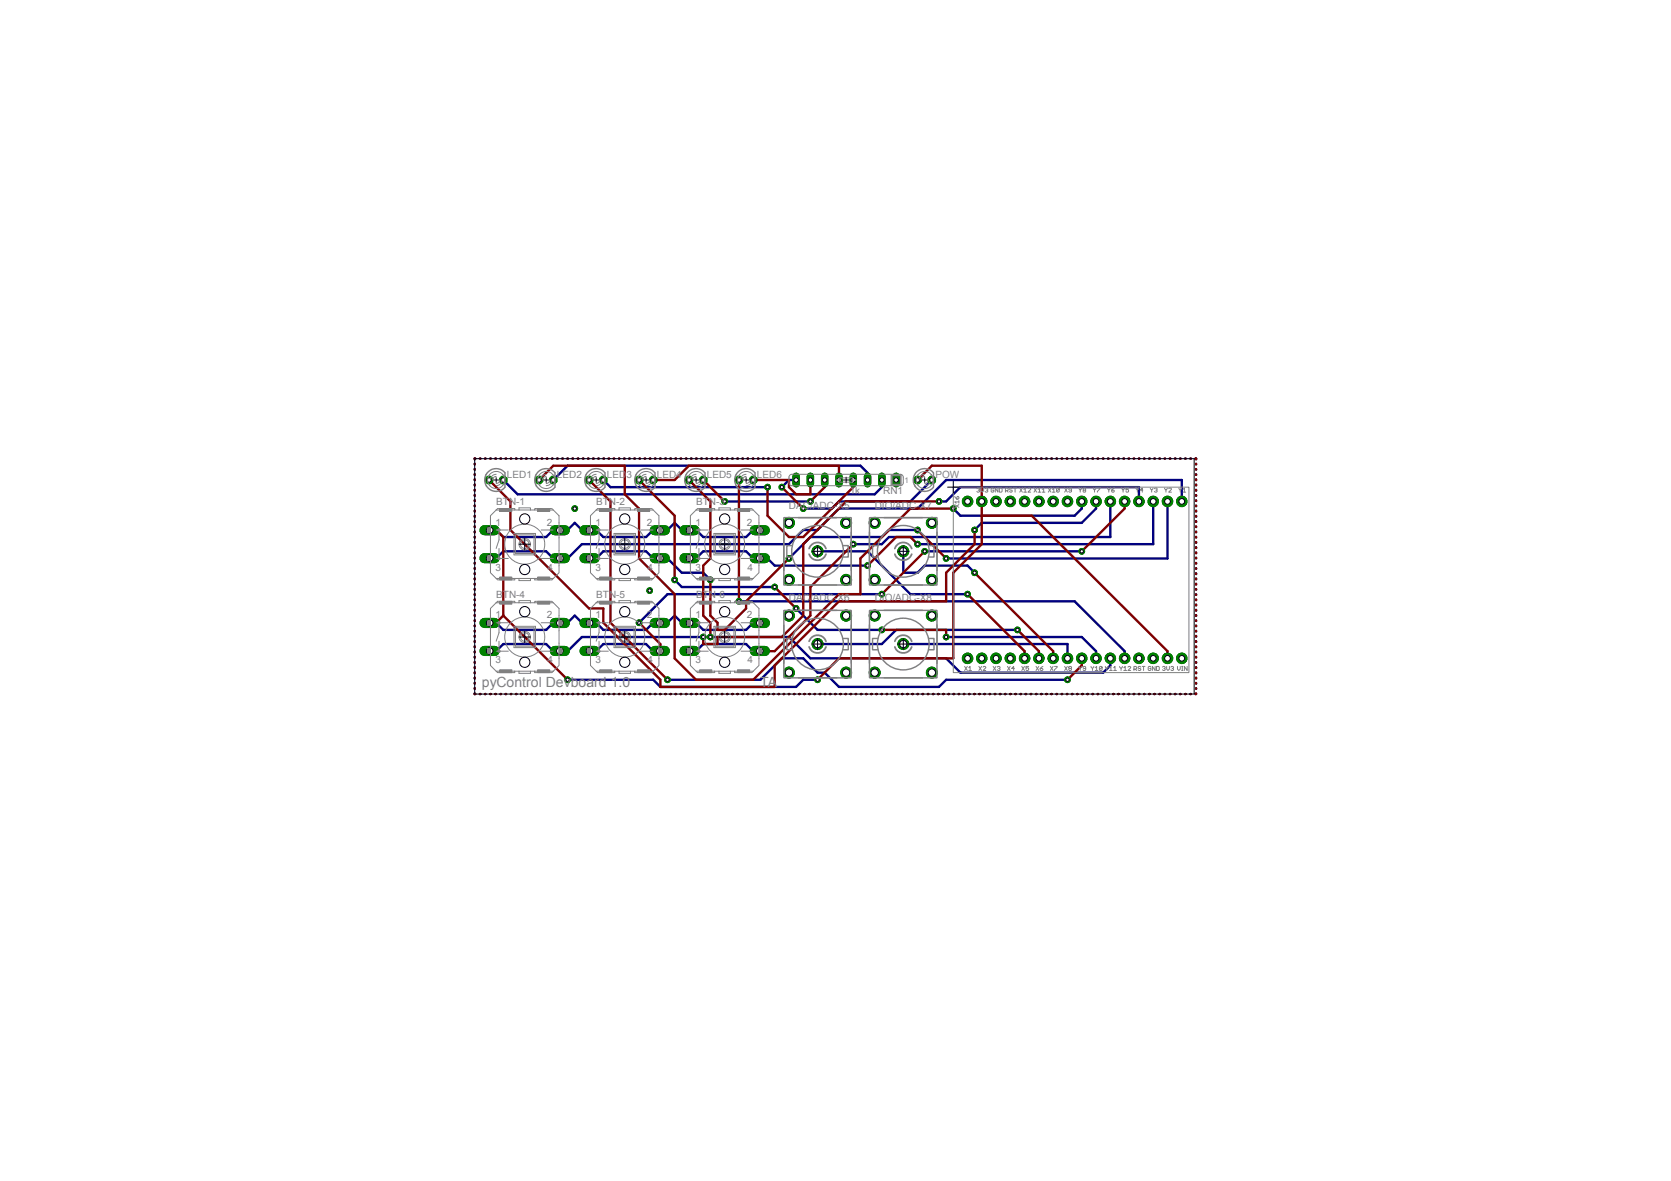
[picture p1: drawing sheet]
<svg xmlns="http://www.w3.org/2000/svg" width="297mm" height="210mm" viewBox="0 0 297 210" stroke-linecap="round" stroke-linejoin="round" font-family="sans-serif">
<defs><g id="words">
<g font-size="2.5" fill="#808080">
<text x="85.7" y="122.1">pyControl Devboard 1.0</text>
<text x="135.1" y="122.1">TA</text>
</g>
<g font-size="1.8" fill="#808080">
<text x="88.2" y="89.8">BTN-1</text>
<text x="90.1" y="85">LED1</text>
<text x="99" y="85">LED2</text>
<text x="106" y="89.8">BTN-2</text>
<text x="107.9" y="85">LED</text>
<text x="111.4" y="85">3</text>
<text x="116.8" y="85">LED4</text>
<text x="123.7" y="89.8">BTN-3</text>
<text x="125.6" y="85">LED5</text>
<text x="134.5" y="85">LED6</text>
<text x="151" y="87.9">1k</text>
<text x="157" y="87.9">RN1</text>
<text x="166.3" y="85">POW</text>
<text x="88.1" y="93.5">1</text>
<text x="97.2" y="93.5">2</text>
<text x="105.9" y="93.5">1</text>
<text x="115" y="93.5">2</text>
<text x="123.6" y="93.5">1</text>
<text x="132.8" y="93.5">2</text>
<text x="140.2" y="90.4">DAC/ADC-X5</text>
<text x="155.5" y="90.4">DIO/ADC-X7</text>
<text x="88.1" y="101.5">3</text>
<text x="97.3" y="101.5">4</text>
<text x="105.9" y="101.5">3</text>
<text x="115.1" y="101.5">4</text>
<text x="123.6" y="101.5">3</text>
<text x="132.9" y="101.5">4</text>
<text x="88.2" y="106.3">BTN-4</text>
<text x="106" y="106.3">BTN-5</text>
<text x="123.7" y="106.3">BTN-6</text>
<text x="140.2" y="106.9">DAC/</text>
<text x="144.5" y="106.9">ADC-X6</text>
<text x="155.5" y="106.9">DIO/ADC-X8</text>
<text x="88.1" y="110">1</text>
<text x="97.2" y="110">2</text>
<text x="105.9" y="110">1</text>
<text x="115" y="110">2</text>
<text x="123.6" y="110">1</text>
<text x="132.8" y="110">2</text>
<text x="88.1" y="117.9">3</text>
<text x="97.3" y="117.9">4</text>
<text x="105.9" y="117.9">3</text>
<text x="115.1" y="117.9">4</text>
<text x="123.6" y="117.9">3</text>
<text x="132.9" y="117.9">4</text>
</g>
<text font-size="1.4" fill="#808080" x="160.8" y="85.8">1</text>
</g></defs>
<g fill="none" stroke="#000080" stroke-width=".42">
<path d="M84.4 82.5v.1M84.4 83.4v.1M84.4 84.3v.1M84.4 85.2v.2M84.4 86.2v.1M84.4 87.1v.1M84.4 88v.1M84.4 89v.1M84.4 89.9v.1M84.4 90.8v.1M84.4 91.7v.2M84.4 92.7v.1"/>
<path d="M84.4 93.6v.1M84.4 94.5v.1M84.4 95.5v.1M84.4 96.4v.1M84.4 97.3v.1M84.4 98.2v.2M84.4 99.2v.1M84.5 81.5l-.1 .2M85.3 81.5h.1M86.2 81.5h.1M87 94.3l1.2-.1 1.3 1.3h7.6l1.3-1.3h2.5l1.3-1.2 1.2 1.2h2.6l1.2 1.3h7.6l1.3-1.3h2.6l1.2-1.2 1.3 1.2h2.5l1.3 1.3h7.6l1.3-1.3 1.2 .1M87.1 81.5h.1"/>
<path d="M88.1 81.5h.1M89 81.5h.1M89.9 81.5h.1M90.8 81.5h.1M91.7 81.5h.1M92.6 81.5h.1M93.5 81.5h.1M94.5 81.5h.1M95.4 81.5h.1M96.3 81.5h.1M97.2 81.5h.1M98.1 81.5h.1"/>
<path d="M99 81.5h.1M99.9 81.5h.2M100.9 81.5h.1M101.8 81.5h.1M102.7 81.5h.1M103.6 81.5h.1M104.5 81.5h.1M104.8 99.3h1.2l1.2-1.3h7.6l1.3 1.3h2.6l2.5 2.5h3.8l1.3 1.3M105.4 81.5h.1M106.4 81.5h.1M107.2 85.3l1.3 1.3h27.9M107.3 81.5h.1"/>
<path d="M108.2 81.5h.1M109.1 81.5h.1M110 81.5h.1M110.9 81.5h.1M111.8 81.5h.1M112.8 81.5h.1M113.7 81.5h.1M114.6 81.5h.1M115.5 81.5h.1M116.4 81.5h.1M117.3 81.5h.1M118.3 81.5h.1"/>
<path d="M119.2 81.5h.1M120.1 81.5h.1M121 81.5h.1M121.9 81.5h.1M122.6 99.3h1.1l1.3-1.3h7.6l1.3 1.3h2.5l1.3 1.3h16.5M122.8 81.5h.1M123.7 81.5h.1M124.6 81.5h.2M125.6 81.5h.1M126.5 81.5h.1M127.4 81.5h.1M128.3 81.5h.1"/>
<path d="M128.8 89.2h15.3M129.2 81.5h.1M130.2 81.5h.1M131.1 81.5h.1M132 81.5h.1M132.9 81.5h.1M133.8 81.5h.1M134.7 81.5h.1M135.6 81.5h.1M136.5 81.5h.1M137.5 81.5h.1M138.4 81.5h.1"/>
<path d="M139.3 81.5h.1M140.2 81.5h.1M141.1 81.5h.1M141.5 85.3h-1.3l-1.2 1.3M142 81.5h.2M143 81.5h.1M143.9 81.5h.1M144.8 81.5h.1M145.3 98h8.9l7.6 7.6h10.2M145.7 81.5h.1M146.6 81.5h.1M147.5 81.5h.1"/>
<path d="M148.4 81.5h.1M149.4 81.5h.1M150.3 81.5h.1M151.2 81.5h.1M152.1 81.5h.1M153 81.5h.1M153.9 81.5h.1M154.2 85.3v-1.2l-1.3-1.3h-52l-2.5 2.5M154.9 81.5h.1M155.8 81.5h.1M156.7 81.5h.1M156.8 85.3v1.3l-1.3 1.3h-63.5l-2.5-2.6"/>
<path d="M157.6 81.5h.1M158.5 81.5h.1M159.4 81.5h.1M160.4 81.5h.1M160.6 98v3.8h2.5l1.3-1.2h7.6l1.2 1.2M161.3 81.5h.1M162.2 81.5h.1M163.1 81.5h.1M163.1 94.2h-5.1l-1.2 1.3h-12.7l-3.9 3.8M164 81.5h.1M164.4 98h27.9M164.9 81.5h.1"/>
<path d="M165.6 85.3l-3.8 3.9h-12.7l-1.2 1.2h-5.1M165.8 81.5h.1M166.7 81.5h.2M167.7 81.5h.1M168.6 81.5h.1M169.5 81.5h.1M170.4 81.5h.1M171.3 81.5h.1M172.3 81.5h.1M173.2 81.5h.1M174.1 81.5h.1M175 81.5h.1"/>
<path d="M175.9 81.5h.1M176.8 81.5h.1M177.7 81.5h.1M178.6 81.5h.1M179.6 81.5h.1M180.5 81.5h.1M181.4 81.5h.1M182.3 81.5h.1M183.2 81.5h.1M184.1 81.5h.2M185.1 81.5h.1M186 81.5h.1"/>
<path d="M186.9 81.5h.1M187.8 81.5h.1M188.7 81.5h.1M189.6 81.5h.1M190.5 81.5h.1M191.5 81.5h.1M192.3 89.2v1.2l-1.3 1.3h-20.3l-1.2-1.3M192.4 81.5h.1M193.3 81.5h.1M194.2 81.5h.1M194.8 89.2v1.2l-2.5 2.6h-17.8l-1.3 1.2M195.1 81.5h.1"/>
<path d="M196 81.5h.1M197 81.5h.1M197.4 89.2v6.3h-39.4l-1.2 1.3h-5.1M197.9 81.5h.1M198.8 81.5h.1M199.7 81.5h.1M200.6 81.5h.1M201.5 81.5h.1M202.4 81.5h.1M202.5 89.2v-2.6h-31.8l-2.5 2.6h-1.3M203.4 81.5h.1M204.3 81.5h.1"/>
<path d="M205 89.2v7.6h-41.9M205.2 81.5h.1M206.1 81.5h.1M207 81.5h.1M207.5 89.2v10.1h-39.3M207.9 81.5h.1M208.8 81.5h.2M209.8 81.5h.1M210.1 89.2v-3.9h-41.9l-5.1 5.1h-14l-3.8 3.8h-2.5l-2.6 2.6h-36.8l-2.5 2.5h-2.5l-1.3-1.3h-7.6l-1.3 1.3h-1.2M210.7 81.5h.1M211.6 81.5h.1M212.5 81.5l.1 .2"/>
<path d="M212.6 82.5v.1M212.6 83.4v.1M212.6 84.3v.1M212.6 85.2v.2M212.6 86.2v.1M212.6 87.1v.1M212.6 88v.1M212.6 89v.1M212.6 89.9v.1M212.6 90.8v.1M212.6 91.7v.2M212.6 92.7v.1"/>
<path d="M212.6 93.6v.1M212.6 94.5v.1M212.6 95.5v.1M212.6 96.4v.1M212.6 97.3v.1M212.6 98.2v.2M212.6 99.2v.1M84.4 100.1v.1M84.4 101v.1M84.4 101.9v.2M84.4 102.9v.1M84.4 103.8v.1"/>
<path d="M84.4 104.7v.1M84.4 105.7v.1M84.4 106.6v.1M84.4 107.5v.1M84.4 108.4v.2M84.4 109.4v.1M84.4 110.3v.1M84.4 111.2v.1M84.4 112.2v.1M84.4 113.1v.1M84.4 114v.1M84.4 114.9v.2"/>
<path d="M84.4 115.9v.1M84.4 116.8v.1M84.4 117.7v.1M84.4 118.6v.2M84.4 119.6v.1M100.9 110.7l1.3-1.2 1.2 1.2h2.6l1.2 1.3h7.6l1.3-1.3h2.6l1.2-1.2 1.3 1.2M100.9 110.7h-2.5l-1.3 1.3h-7.6l-1.3-1.3-1.2 .1M104.8 115.7l1.2 .1 1.2-1.3h7.6l1.3 1.3 1.2-.1M119.9 103.1l1.3 1.3h16.5M121.2 110.7h2.5l1.3 1.3h7.6l1.3-1.3 1.2 .1M122.6 115.7l1.1 .1 1.3-1.3h7.6l1.3 1.3 1.2-.1M125 113.3h-21.6l-2.5 2.5h-2.5l-1.3-1.3h-7.6l-1.3 1.3-1.2-.1"/>
<path d="M126.3 113.3h13.9l3.9 3.8h24.1l2.5 2.5h25.4l1.3-1.3v-1.2M131.4 106.9h59.6l8.9 8.9v1.3M141.5 108.2l3.8 3.8h11.5M156.8 105.6h-38.1l-5.1 5.1M160.6 114.5h29.2v2.6M168.2 113.3h24.1l2.5 2.5v1.3M180.9 112h-21.6l-2.5 2.5h-11.5M212.6 100.1v.1M212.6 101v.1M212.6 101.9v.2M212.6 102.9v.1M212.6 103.8v.1"/>
<path d="M212.6 104.7v.1M212.6 105.7v.1M212.6 106.6v.1M212.6 107.5v.1M212.6 108.4v.2M212.6 109.4v.1M212.6 110.3v.1M212.6 111.2v.1M212.6 112.2v.1M212.6 113.1v.1M212.6 114v.1M212.6 114.9v.2"/>
<path d="M212.6 115.9v.1M212.6 116.8v.1M212.6 117.7v.1M212.6 118.6v.2M212.6 119.6v.1M84.4 120.5v.1M84.4 121.4v.1M84.4 122.4v.1M84.4 123.3l.1 .1M85.3 123.4h.1M86.2 123.4h.1M87.1 123.4h.1"/>
<path d="M88 123.4h.2M89 123.4h.1M89.9 123.4h.1M90.8 123.4h.1M91.7 123.4h.1M92.6 123.4h.1M93.5 123.4h.1M94.5 123.4h.1M95.4 123.4h.1M96.3 123.4h.1M97.2 123.4h.1M98.1 123.4h.1"/>
<path d="M99 123.4h.1M99.9 123.4h.2M100.9 123.4h.1M100.9 120.9h15.2l1.3 1.2h24.1l1.3-1.2h2.5M101.8 123.4h.1M102.7 123.4h.1M103.6 123.4h.1M104.5 123.4h.1M105.4 123.4h.1M106.4 123.4h.1M107.3 123.4h.1M108.2 123.4h.1"/>
<path d="M109.1 123.4h.1M110 123.4h.1M110.9 123.4h.1M111.8 123.4h.1M112.8 123.4h.1M113.7 123.4h.1M114.6 123.4h.1M115.5 123.4h.1M116.4 123.4h.1M117.3 123.4h.1M118.3 123.4h.1M118.7 120.9h16.5l3.8-3.8h3.8l2.5 2.5h1.3l2.5 2.5h17.8l1.3-1.2h21.6"/>
<path d="M119.2 123.4h.1M120.1 123.4h.1M121 123.4h.1M121.9 123.4h.1M122.8 123.4h.1M123.7 123.4h.1M124.6 123.4h.2M125.6 123.4h.1M126.5 123.4h.1M127.4 123.4h.1M128.3 123.4h.1M129.2 123.4h.1"/>
<path d="M130.2 123.4h.1M131.1 123.4h.1M132 123.4h.1M132.9 123.4h.1M133.8 123.4h.1M134.7 123.4h.1M135.6 123.4h.1M136.5 123.4h.1M137.5 123.4h.1M138.4 123.4h.1M139.3 123.4h.1M140.2 123.4h.1"/>
<path d="M141.1 123.4h.1M142 123.4h.2M143 123.4h.1M143.9 123.4h.1M144.8 123.4h.1M145.7 123.4h.1M146.6 123.4h.1M147.5 123.4h.1M148.4 123.4h.1M149.4 123.4h.1M150.3 123.4h.1M151.2 123.4h.1"/>
<path d="M152.1 123.4h.1M153 123.4h.1M153.9 123.4h.1M154.9 123.4h.1M155.8 123.4h.1M156.7 123.4h.1M157.6 123.4h.1M158.5 123.4h.1M159.4 123.4h.1M160.4 123.4h.1M161.3 123.4h.1M162.2 123.4h.1"/>
<path d="M163.1 123.4h.1M164 123.4h.1M164.9 123.4h.1M165.8 123.4h.1M166.7 123.4h.2M167.7 123.4h.1M168.6 123.4h.1M169.5 123.4h.1M170.4 123.4h.1M171.3 123.4h.1M172.3 123.4h.1M173.2 123.4h.1"/>
<path d="M174.1 123.4h.1M175 123.4h.1M175.9 123.4h.1M176.8 123.4h.1M177.7 123.4h.1M178.6 123.4h.1M179.6 123.4h.1M180.5 123.4h.1M181.4 123.4h.1M182.3 123.4h.1M183.2 123.4h.1M184.1 123.4h.2"/>
<path d="M185.1 123.4h.1M186 123.4h.1M186.9 123.4h.1M187.8 123.4h.1M188.7 123.4h.1M189.6 123.4h.1M190.5 123.4h.1M191.5 123.4h.1M192.4 123.4h.1M193.3 123.4h.1M194.2 123.4h.1M195.1 123.4h.1"/>
<path d="M196 123.4h.1M197 123.4h.1M197.9 123.4h.1M198.8 123.4h.1M199.7 123.4h.1M200.6 123.4h.1M201.5 123.4h.1M202.4 123.4h.1M203.4 123.4h.1M204.3 123.4h.1M205.2 123.4h.1M206.1 123.4h.1"/>
<path d="M207 123.4h.1M207.9 123.4h.1M208.8 123.4h.2M209.8 123.4h.1M210.7 123.4h.1M211.6 123.4h.1M212.6 123.3l-.1 .1M212.6 120.5v.1M212.6 121.4v.1M212.6 122.4v.1"/>
</g>
<circle cx="210.1" cy="89.2" r=".93" fill="#008000"/>
<circle cx="210.1" cy="89.2" r=".93" fill="none" stroke="#008000" stroke-width=".18"/>
<circle cx="210.1" cy="89.2" r=".51" fill="#fff"/>
<circle cx="210.1" cy="89.2" r=".51" fill="none" stroke="#000" stroke-width=".18"/>
<circle cx="207.5" cy="89.2" r=".93" fill="#008000"/>
<circle cx="207.5" cy="89.2" r=".93" fill="none" stroke="#008000" stroke-width=".18"/>
<circle cx="207.5" cy="89.2" r=".51" fill="#fff"/>
<circle cx="207.5" cy="89.2" r=".51" fill="none" stroke="#000" stroke-width=".18"/>
<circle cx="205" cy="89.2" r=".93" fill="#008000"/>
<circle cx="205" cy="89.2" r=".93" fill="none" stroke="#008000" stroke-width=".18"/>
<circle cx="205" cy="89.2" r=".51" fill="#fff"/>
<circle cx="205" cy="89.2" r=".51" fill="none" stroke="#000" stroke-width=".18"/>
<circle cx="202.5" cy="89.2" r=".93" fill="#008000"/>
<circle cx="202.5" cy="89.2" r=".93" fill="none" stroke="#008000" stroke-width=".18"/>
<circle cx="202.5" cy="89.2" r=".51" fill="#fff"/>
<circle cx="202.5" cy="89.2" r=".51" fill="none" stroke="#000" stroke-width=".18"/>
<circle cx="199.9" cy="89.2" r=".93" fill="#008000"/>
<circle cx="199.9" cy="89.2" r=".93" fill="none" stroke="#008000" stroke-width=".18"/>
<circle cx="199.9" cy="89.2" r=".51" fill="#fff"/>
<circle cx="199.9" cy="89.2" r=".51" fill="none" stroke="#000" stroke-width=".18"/>
<circle cx="197.4" cy="89.2" r=".93" fill="#008000"/>
<circle cx="197.4" cy="89.2" r=".93" fill="none" stroke="#008000" stroke-width=".18"/>
<circle cx="197.4" cy="89.2" r=".51" fill="#fff"/>
<circle cx="197.4" cy="89.2" r=".51" fill="none" stroke="#000" stroke-width=".18"/>
<circle cx="194.8" cy="89.2" r=".93" fill="#008000"/>
<circle cx="194.8" cy="89.2" r=".93" fill="none" stroke="#008000" stroke-width=".18"/>
<circle cx="194.8" cy="89.2" r=".51" fill="#fff"/>
<circle cx="194.8" cy="89.2" r=".51" fill="none" stroke="#000" stroke-width=".18"/>
<circle cx="192.3" cy="89.2" r=".93" fill="#008000"/>
<circle cx="192.3" cy="89.2" r=".93" fill="none" stroke="#008000" stroke-width=".18"/>
<circle cx="192.3" cy="89.2" r=".51" fill="#fff"/>
<circle cx="192.3" cy="89.2" r=".51" fill="none" stroke="#000" stroke-width=".18"/>
<circle cx="189.8" cy="89.2" r=".93" fill="#008000"/>
<circle cx="189.8" cy="89.2" r=".93" fill="none" stroke="#008000" stroke-width=".18"/>
<circle cx="189.8" cy="89.2" r=".51" fill="#fff"/>
<circle cx="189.8" cy="89.2" r=".51" fill="none" stroke="#000" stroke-width=".18"/>
<circle cx="187.2" cy="89.2" r=".93" fill="#008000"/>
<circle cx="187.2" cy="89.2" r=".93" fill="none" stroke="#008000" stroke-width=".18"/>
<circle cx="187.2" cy="89.2" r=".51" fill="#fff"/>
<circle cx="187.2" cy="89.2" r=".51" fill="none" stroke="#000" stroke-width=".18"/>
<circle cx="184.7" cy="89.2" r=".93" fill="#008000"/>
<circle cx="184.7" cy="89.2" r=".93" fill="none" stroke="#008000" stroke-width=".18"/>
<circle cx="184.7" cy="89.2" r=".51" fill="#fff"/>
<circle cx="184.7" cy="89.2" r=".51" fill="none" stroke="#000" stroke-width=".18"/>
<circle cx="182.1" cy="89.2" r=".93" fill="#008000"/>
<circle cx="182.1" cy="89.2" r=".93" fill="none" stroke="#008000" stroke-width=".18"/>
<circle cx="182.1" cy="89.2" r=".51" fill="#fff"/>
<circle cx="182.1" cy="89.2" r=".51" fill="none" stroke="#000" stroke-width=".18"/>
<circle cx="179.6" cy="89.2" r=".93" fill="#008000"/>
<circle cx="179.6" cy="89.2" r=".93" fill="none" stroke="#008000" stroke-width=".18"/>
<circle cx="179.6" cy="89.2" r=".51" fill="#fff"/>
<circle cx="179.6" cy="89.2" r=".51" fill="none" stroke="#000" stroke-width=".18"/>
<circle cx="177.1" cy="89.2" r=".93" fill="#008000"/>
<circle cx="177.1" cy="89.2" r=".93" fill="none" stroke="#008000" stroke-width=".18"/>
<circle cx="177.1" cy="89.2" r=".51" fill="#fff"/>
<circle cx="177.1" cy="89.2" r=".51" fill="none" stroke="#000" stroke-width=".18"/>
<circle cx="174.5" cy="89.2" r=".93" fill="#008000"/>
<circle cx="174.5" cy="89.2" r=".93" fill="none" stroke="#008000" stroke-width=".18"/>
<circle cx="174.5" cy="89.2" r=".51" fill="#fff"/>
<circle cx="174.5" cy="89.2" r=".51" fill="none" stroke="#000" stroke-width=".18"/>
<circle cx="172" cy="89.2" r=".93" fill="#008000"/>
<circle cx="172" cy="89.2" r=".93" fill="none" stroke="#008000" stroke-width=".18"/>
<circle cx="172" cy="89.2" r=".51" fill="#fff"/>
<circle cx="172" cy="89.2" r=".51" fill="none" stroke="#000" stroke-width=".18"/>
<circle cx="174.5" cy="117.1" r=".93" fill="#008000"/>
<circle cx="174.5" cy="117.1" r=".93" fill="none" stroke="#008000" stroke-width=".18"/>
<circle cx="174.5" cy="117.1" r=".51" fill="#fff"/>
<circle cx="174.5" cy="117.1" r=".51" fill="none" stroke="#000" stroke-width=".18"/>
<circle cx="172" cy="117.1" r=".93" fill="#008000"/>
<circle cx="172" cy="117.1" r=".93" fill="none" stroke="#008000" stroke-width=".18"/>
<circle cx="172" cy="117.1" r=".51" fill="#fff"/>
<circle cx="172" cy="117.1" r=".51" fill="none" stroke="#000" stroke-width=".18"/>
<circle cx="210.1" cy="117.1" r=".93" fill="#008000"/>
<circle cx="210.1" cy="117.1" r=".93" fill="none" stroke="#008000" stroke-width=".18"/>
<circle cx="210.1" cy="117.1" r=".51" fill="#fff"/>
<circle cx="210.1" cy="117.1" r=".51" fill="none" stroke="#000" stroke-width=".18"/>
<circle cx="207.5" cy="117.1" r=".93" fill="#008000"/>
<circle cx="207.5" cy="117.1" r=".93" fill="none" stroke="#008000" stroke-width=".18"/>
<circle cx="207.5" cy="117.1" r=".51" fill="#fff"/>
<circle cx="207.5" cy="117.1" r=".51" fill="none" stroke="#000" stroke-width=".18"/>
<circle cx="205" cy="117.1" r=".93" fill="#008000"/>
<circle cx="205" cy="117.1" r=".93" fill="none" stroke="#008000" stroke-width=".18"/>
<circle cx="205" cy="117.1" r=".51" fill="#fff"/>
<circle cx="205" cy="117.1" r=".51" fill="none" stroke="#000" stroke-width=".18"/>
<circle cx="202.5" cy="117.1" r=".93" fill="#008000"/>
<circle cx="202.5" cy="117.1" r=".93" fill="none" stroke="#008000" stroke-width=".18"/>
<circle cx="202.5" cy="117.1" r=".51" fill="#fff"/>
<circle cx="202.5" cy="117.1" r=".51" fill="none" stroke="#000" stroke-width=".18"/>
<circle cx="199.9" cy="117.1" r=".93" fill="#008000"/>
<circle cx="199.9" cy="117.1" r=".93" fill="none" stroke="#008000" stroke-width=".18"/>
<circle cx="199.9" cy="117.1" r=".51" fill="#fff"/>
<circle cx="199.9" cy="117.1" r=".51" fill="none" stroke="#000" stroke-width=".18"/>
<circle cx="197.4" cy="117.1" r=".93" fill="#008000"/>
<circle cx="197.4" cy="117.1" r=".93" fill="none" stroke="#008000" stroke-width=".18"/>
<circle cx="197.4" cy="117.1" r=".51" fill="#fff"/>
<circle cx="197.4" cy="117.1" r=".51" fill="none" stroke="#000" stroke-width=".18"/>
<circle cx="194.8" cy="117.1" r=".93" fill="#008000"/>
<circle cx="194.8" cy="117.1" r=".93" fill="none" stroke="#008000" stroke-width=".18"/>
<circle cx="194.8" cy="117.1" r=".51" fill="#fff"/>
<circle cx="194.8" cy="117.1" r=".51" fill="none" stroke="#000" stroke-width=".18"/>
<circle cx="192.3" cy="117.1" r=".93" fill="#008000"/>
<circle cx="192.3" cy="117.1" r=".93" fill="none" stroke="#008000" stroke-width=".18"/>
<circle cx="192.3" cy="117.1" r=".51" fill="#fff"/>
<circle cx="192.3" cy="117.1" r=".51" fill="none" stroke="#000" stroke-width=".18"/>
<circle cx="189.8" cy="117.1" r=".93" fill="#008000"/>
<circle cx="189.8" cy="117.1" r=".93" fill="none" stroke="#008000" stroke-width=".18"/>
<circle cx="189.8" cy="117.1" r=".51" fill="#fff"/>
<circle cx="189.8" cy="117.1" r=".51" fill="none" stroke="#000" stroke-width=".18"/>
<circle cx="187.2" cy="117.1" r=".93" fill="#008000"/>
<circle cx="187.2" cy="117.1" r=".93" fill="none" stroke="#008000" stroke-width=".18"/>
<circle cx="187.2" cy="117.1" r=".51" fill="#fff"/>
<circle cx="187.2" cy="117.1" r=".51" fill="none" stroke="#000" stroke-width=".18"/>
<circle cx="184.7" cy="117.1" r=".93" fill="#008000"/>
<circle cx="184.7" cy="117.1" r=".93" fill="none" stroke="#008000" stroke-width=".18"/>
<circle cx="184.7" cy="117.1" r=".51" fill="#fff"/>
<circle cx="184.7" cy="117.1" r=".51" fill="none" stroke="#000" stroke-width=".18"/>
<circle cx="182.1" cy="117.1" r=".93" fill="#008000"/>
<circle cx="182.1" cy="117.1" r=".93" fill="none" stroke="#008000" stroke-width=".18"/>
<circle cx="182.1" cy="117.1" r=".51" fill="#fff"/>
<circle cx="182.1" cy="117.1" r=".51" fill="none" stroke="#000" stroke-width=".18"/>
<circle cx="179.6" cy="117.1" r=".93" fill="#008000"/>
<circle cx="179.6" cy="117.1" r=".93" fill="none" stroke="#008000" stroke-width=".18"/>
<circle cx="179.6" cy="117.1" r=".51" fill="#fff"/>
<circle cx="179.6" cy="117.1" r=".51" fill="none" stroke="#000" stroke-width=".18"/>
<circle cx="177.1" cy="117.1" r=".93" fill="#008000"/>
<circle cx="177.1" cy="117.1" r=".93" fill="none" stroke="#008000" stroke-width=".18"/>
<circle cx="177.1" cy="117.1" r=".51" fill="#fff"/>
<circle cx="177.1" cy="117.1" r=".51" fill="none" stroke="#000" stroke-width=".18"/>
<path d="M121.7 99.3h1.8" fill="none" stroke="#008000" stroke-width="1.8"/>
<circle cx="122.6" cy="99.3" r=".59" fill="#fff"/>
<circle cx="122.6" cy="99.3" r=".59" fill="none" stroke="#000" stroke-width=".18"/>
<path d="M134.2 99.3h1.8" fill="none" stroke="#008000" stroke-width="1.8"/>
<circle cx="135.1" cy="99.3" r=".59" fill="#fff"/>
<circle cx="135.1" cy="99.3" r=".59" fill="none" stroke="#000" stroke-width=".18"/>
<path d="M121.7 94.3h1.8" fill="none" stroke="#008000" stroke-width="1.8"/>
<circle cx="122.6" cy="94.3" r=".59" fill="#fff"/>
<circle cx="122.6" cy="94.3" r=".59" fill="none" stroke="#000" stroke-width=".18"/>
<path d="M134.2 94.3h1.8" fill="none" stroke="#008000" stroke-width="1.8"/>
<circle cx="135.1" cy="94.3" r=".59" fill="#fff"/>
<circle cx="135.1" cy="94.3" r=".59" fill="none" stroke="#000" stroke-width=".18"/>
<path d="M86.1 115.7h1.8" fill="none" stroke="#008000" stroke-width="1.8"/>
<circle cx="87" cy="115.7" r=".59" fill="#fff"/>
<circle cx="87" cy="115.7" r=".59" fill="none" stroke="#000" stroke-width=".18"/>
<path d="M98.6 115.7h1.8" fill="none" stroke="#008000" stroke-width="1.8"/>
<circle cx="99.5" cy="115.7" r=".59" fill="#fff"/>
<circle cx="99.5" cy="115.7" r=".59" fill="none" stroke="#000" stroke-width=".18"/>
<path d="M86.1 110.8h1.8" fill="none" stroke="#008000" stroke-width="1.8"/>
<circle cx="87" cy="110.8" r=".59" fill="#fff"/>
<circle cx="87" cy="110.8" r=".59" fill="none" stroke="#000" stroke-width=".18"/>
<path d="M98.6 110.8h1.8" fill="none" stroke="#008000" stroke-width="1.8"/>
<circle cx="99.5" cy="110.8" r=".59" fill="#fff"/>
<circle cx="99.5" cy="110.8" r=".59" fill="none" stroke="#000" stroke-width=".18"/>
<circle cx="104.7" cy="85.3" r=".71" fill="#008000"/>
<circle cx="104.7" cy="85.3" r=".71" fill="none" stroke="#008000" stroke-width=".18"/>
<circle cx="104.7" cy="85.3" r=".4" fill="#fff"/>
<circle cx="104.7" cy="85.3" r=".4" fill="none" stroke="#000" stroke-width=".18"/>
<circle cx="107.2" cy="85.3" r=".71" fill="#008000"/>
<circle cx="107.2" cy="85.3" r=".71" fill="none" stroke="#008000" stroke-width=".18"/>
<circle cx="107.3" cy="85.3" r=".4" fill="#fff"/>
<circle cx="107.3" cy="85.3" r=".4" fill="none" stroke="#000" stroke-width=".18"/>
<circle cx="86.9" cy="85.3" r=".71" fill="#008000"/>
<circle cx="86.9" cy="85.3" r=".71" fill="none" stroke="#008000" stroke-width=".18"/>
<circle cx="86.9" cy="85.3" r=".4" fill="#fff"/>
<circle cx="86.9" cy="85.3" r=".4" fill="none" stroke="#000" stroke-width=".18"/>
<circle cx="89.5" cy="85.3" r=".71" fill="#008000"/>
<circle cx="89.5" cy="85.3" r=".71" fill="none" stroke="#008000" stroke-width=".18"/>
<circle cx="89.5" cy="85.3" r=".4" fill="#fff"/>
<circle cx="89.5" cy="85.3" r=".4" fill="none" stroke="#000" stroke-width=".18"/>
<circle cx="95.8" cy="85.3" r=".71" fill="#008000"/>
<circle cx="95.8" cy="85.3" r=".71" fill="none" stroke="#008000" stroke-width=".18"/>
<circle cx="95.8" cy="85.3" r=".4" fill="#fff"/>
<circle cx="95.8" cy="85.3" r=".4" fill="none" stroke="#000" stroke-width=".18"/>
<circle cx="98.4" cy="85.3" r=".71" fill="#008000"/>
<circle cx="98.4" cy="85.3" r=".71" fill="none" stroke="#008000" stroke-width=".18"/>
<circle cx="98.4" cy="85.3" r=".4" fill="#fff"/>
<circle cx="98.4" cy="85.3" r=".4" fill="none" stroke="#000" stroke-width=".18"/>
<circle cx="113.6" cy="85.3" r=".71" fill="#008000"/>
<circle cx="113.6" cy="85.3" r=".71" fill="none" stroke="#008000" stroke-width=".18"/>
<circle cx="113.6" cy="85.3" r=".4" fill="#fff"/>
<circle cx="113.6" cy="85.3" r=".4" fill="none" stroke="#000" stroke-width=".18"/>
<circle cx="116.1" cy="85.3" r=".71" fill="#008000"/>
<circle cx="116.1" cy="85.3" r=".71" fill="none" stroke="#008000" stroke-width=".18"/>
<circle cx="116.1" cy="85.3" r=".4" fill="#fff"/>
<circle cx="116.1" cy="85.3" r=".4" fill="none" stroke="#000" stroke-width=".18"/>
<circle cx="122.5" cy="85.3" r=".71" fill="#008000"/>
<circle cx="122.5" cy="85.3" r=".71" fill="none" stroke="#008000" stroke-width=".18"/>
<circle cx="122.5" cy="85.3" r=".4" fill="#fff"/>
<circle cx="122.5" cy="85.3" r=".4" fill="none" stroke="#000" stroke-width=".18"/>
<circle cx="125" cy="85.3" r=".71" fill="#008000"/>
<circle cx="125" cy="85.3" r=".71" fill="none" stroke="#008000" stroke-width=".18"/>
<circle cx="125" cy="85.3" r=".4" fill="#fff"/>
<circle cx="125" cy="85.3" r=".4" fill="none" stroke="#000" stroke-width=".18"/>
<circle cx="131.4" cy="85.3" r=".71" fill="#008000"/>
<circle cx="131.4" cy="85.3" r=".71" fill="none" stroke="#008000" stroke-width=".18"/>
<circle cx="131.4" cy="85.3" r=".4" fill="#fff"/>
<circle cx="131.4" cy="85.3" r=".4" fill="none" stroke="#000" stroke-width=".18"/>
<circle cx="133.9" cy="85.3" r=".71" fill="#008000"/>
<circle cx="133.9" cy="85.3" r=".71" fill="none" stroke="#008000" stroke-width=".18"/>
<circle cx="133.9" cy="85.3" r=".4" fill="#fff"/>
<circle cx="133.9" cy="85.3" r=".4" fill="none" stroke="#000" stroke-width=".18"/>
<circle cx="163.1" cy="85.3" r=".71" fill="#008000"/>
<circle cx="163.1" cy="85.3" r=".71" fill="none" stroke="#008000" stroke-width=".18"/>
<circle cx="163.1" cy="85.3" r=".4" fill="#fff"/>
<circle cx="163.1" cy="85.3" r=".4" fill="none" stroke="#000" stroke-width=".18"/>
<circle cx="165.6" cy="85.3" r=".71" fill="#008000"/>
<circle cx="165.6" cy="85.3" r=".71" fill="none" stroke="#008000" stroke-width=".18"/>
<circle cx="165.6" cy="85.3" r=".4" fill="#fff"/>
<circle cx="165.6" cy="85.3" r=".4" fill="none" stroke="#000" stroke-width=".18"/>
<path d="M86.1 99.3h1.8" fill="none" stroke="#008000" stroke-width="1.8"/>
<circle cx="87" cy="99.3" r=".59" fill="#fff"/>
<circle cx="87" cy="99.3" r=".59" fill="none" stroke="#000" stroke-width=".18"/>
<path d="M98.6 99.3h1.8" fill="none" stroke="#008000" stroke-width="1.8"/>
<circle cx="99.5" cy="99.3" r=".59" fill="#fff"/>
<circle cx="99.5" cy="99.3" r=".59" fill="none" stroke="#000" stroke-width=".18"/>
<path d="M86.1 94.3h1.8" fill="none" stroke="#008000" stroke-width="1.8"/>
<circle cx="87" cy="94.3" r=".59" fill="#fff"/>
<circle cx="87" cy="94.3" r=".59" fill="none" stroke="#000" stroke-width=".18"/>
<path d="M98.6 94.3h1.8" fill="none" stroke="#008000" stroke-width="1.8"/>
<circle cx="99.5" cy="94.3" r=".59" fill="#fff"/>
<circle cx="99.5" cy="94.3" r=".59" fill="none" stroke="#000" stroke-width=".18"/>
<path d="M103.9 99.3h1.8" fill="none" stroke="#008000" stroke-width="1.8"/>
<circle cx="104.8" cy="99.3" r=".59" fill="#fff"/>
<circle cx="104.8" cy="99.3" r=".59" fill="none" stroke="#000" stroke-width=".18"/>
<path d="M116.4 99.3h1.8" fill="none" stroke="#008000" stroke-width="1.8"/>
<circle cx="117.3" cy="99.3" r=".59" fill="#fff"/>
<circle cx="117.3" cy="99.3" r=".59" fill="none" stroke="#000" stroke-width=".18"/>
<path d="M103.9 94.3h1.8" fill="none" stroke="#008000" stroke-width="1.8"/>
<circle cx="104.8" cy="94.3" r=".59" fill="#fff"/>
<circle cx="104.8" cy="94.3" r=".59" fill="none" stroke="#000" stroke-width=".18"/>
<path d="M116.4 94.3h1.8" fill="none" stroke="#008000" stroke-width="1.8"/>
<circle cx="117.3" cy="94.3" r=".59" fill="#fff"/>
<circle cx="117.3" cy="94.3" r=".59" fill="none" stroke="#000" stroke-width=".18"/>
<path d="M103.9 115.7h1.8" fill="none" stroke="#008000" stroke-width="1.8"/>
<circle cx="104.8" cy="115.7" r=".59" fill="#fff"/>
<circle cx="104.8" cy="115.7" r=".59" fill="none" stroke="#000" stroke-width=".18"/>
<path d="M116.4 115.7h1.8" fill="none" stroke="#008000" stroke-width="1.8"/>
<circle cx="117.3" cy="115.7" r=".59" fill="#fff"/>
<circle cx="117.3" cy="115.7" r=".59" fill="none" stroke="#000" stroke-width=".18"/>
<path d="M103.9 110.8h1.8" fill="none" stroke="#008000" stroke-width="1.8"/>
<circle cx="104.8" cy="110.8" r=".59" fill="#fff"/>
<circle cx="104.8" cy="110.8" r=".59" fill="none" stroke="#000" stroke-width=".18"/>
<path d="M116.4 110.8h1.8" fill="none" stroke="#008000" stroke-width="1.8"/>
<circle cx="117.3" cy="110.8" r=".59" fill="#fff"/>
<circle cx="117.3" cy="110.8" r=".59" fill="none" stroke="#000" stroke-width=".18"/>
<path d="M121.7 115.7h1.8" fill="none" stroke="#008000" stroke-width="1.8"/>
<circle cx="122.6" cy="115.7" r=".59" fill="#fff"/>
<circle cx="122.6" cy="115.7" r=".59" fill="none" stroke="#000" stroke-width=".18"/>
<path d="M134.2 115.7h1.8" fill="none" stroke="#008000" stroke-width="1.8"/>
<circle cx="135.1" cy="115.7" r=".59" fill="#fff"/>
<circle cx="135.1" cy="115.7" r=".59" fill="none" stroke="#000" stroke-width=".18"/>
<path d="M121.7 110.8h1.8" fill="none" stroke="#008000" stroke-width="1.8"/>
<circle cx="122.6" cy="110.8" r=".59" fill="#fff"/>
<circle cx="122.6" cy="110.8" r=".59" fill="none" stroke="#000" stroke-width=".18"/>
<path d="M134.2 110.8h1.8" fill="none" stroke="#008000" stroke-width="1.8"/>
<circle cx="135.1" cy="110.8" r=".59" fill="#fff"/>
<circle cx="135.1" cy="110.8" r=".59" fill="none" stroke="#000" stroke-width=".18"/>
<path d="M159.3 84.7v1.3" fill="none" stroke="#008000" stroke-width="1.3"/>
<circle cx="159.3" cy="85.3" r=".4" fill="#fff"/>
<circle cx="159.3" cy="85.3" r=".4" fill="none" stroke="#000" stroke-width=".18"/>
<path d="M156.8 84.7v1.3" fill="none" stroke="#008000" stroke-width="1.3"/>
<circle cx="156.8" cy="85.3" r=".4" fill="#fff"/>
<circle cx="156.8" cy="85.3" r=".4" fill="none" stroke="#000" stroke-width=".18"/>
<path d="M154.2 84.7v1.3" fill="none" stroke="#008000" stroke-width="1.3"/>
<circle cx="154.2" cy="85.3" r=".4" fill="#fff"/>
<circle cx="154.2" cy="85.3" r=".4" fill="none" stroke="#000" stroke-width=".18"/>
<path d="M151.7 84.7v1.3" fill="none" stroke="#008000" stroke-width="1.3"/>
<circle cx="151.7" cy="85.3" r=".4" fill="#fff"/>
<circle cx="151.7" cy="85.3" r=".4" fill="none" stroke="#000" stroke-width=".18"/>
<path d="M149.1 84.7v1.3" fill="none" stroke="#008000" stroke-width="1.3"/>
<circle cx="149.1" cy="85.3" r=".4" fill="#fff"/>
<circle cx="149.1" cy="85.3" r=".4" fill="none" stroke="#000" stroke-width=".18"/>
<path d="M146.6 84.7v1.3" fill="none" stroke="#008000" stroke-width="1.3"/>
<circle cx="146.6" cy="85.3" r=".4" fill="#fff"/>
<circle cx="146.6" cy="85.3" r=".4" fill="none" stroke="#000" stroke-width=".18"/>
<path d="M144.1 84.7v1.3" fill="none" stroke="#008000" stroke-width="1.3"/>
<circle cx="144.1" cy="85.3" r=".4" fill="#fff"/>
<circle cx="144.1" cy="85.3" r=".4" fill="none" stroke="#000" stroke-width=".18"/>
<path d="M141.5 84.7v1.3" fill="none" stroke="#008000" stroke-width="1.3"/>
<circle cx="141.5" cy="85.3" r=".4" fill="#fff"/>
<circle cx="141.5" cy="85.3" r=".4" fill="none" stroke="#000" stroke-width=".18"/>
<circle cx="145.3" cy="98" r=".97" fill="#008000"/>
<circle cx="145.3" cy="98" r=".97" fill="none" stroke="#008000" stroke-width=".18"/>
<circle cx="145.3" cy="98" r=".66" fill="#fff"/>
<circle cx="145.3" cy="98" r=".66" fill="none" stroke="#000" stroke-width=".18"/>
<circle cx="150.4" cy="93" r=".97" fill="#008000"/>
<circle cx="150.4" cy="93" r=".97" fill="none" stroke="#008000" stroke-width=".18"/>
<circle cx="150.4" cy="93" r=".66" fill="#fff"/>
<circle cx="150.4" cy="93" r=".66" fill="none" stroke="#000" stroke-width=".18"/>
<circle cx="140.2" cy="93" r=".97" fill="#008000"/>
<circle cx="140.2" cy="93" r=".97" fill="none" stroke="#008000" stroke-width=".18"/>
<circle cx="140.2" cy="93" r=".66" fill="#fff"/>
<circle cx="140.2" cy="93" r=".66" fill="none" stroke="#000" stroke-width=".18"/>
<circle cx="140.2" cy="103.1" r=".97" fill="#008000"/>
<circle cx="140.2" cy="103.1" r=".97" fill="none" stroke="#008000" stroke-width=".18"/>
<circle cx="140.2" cy="103.1" r=".66" fill="#fff"/>
<circle cx="140.2" cy="103.1" r=".66" fill="none" stroke="#000" stroke-width=".18"/>
<circle cx="150.4" cy="103.1" r=".97" fill="#008000"/>
<circle cx="150.4" cy="103.1" r=".97" fill="none" stroke="#008000" stroke-width=".18"/>
<circle cx="150.4" cy="103.1" r=".66" fill="#fff"/>
<circle cx="150.4" cy="103.1" r=".66" fill="none" stroke="#000" stroke-width=".18"/>
<circle cx="145.3" cy="114.5" r=".97" fill="#008000"/>
<circle cx="145.3" cy="114.5" r=".97" fill="none" stroke="#008000" stroke-width=".18"/>
<circle cx="145.3" cy="114.5" r=".66" fill="#fff"/>
<circle cx="145.3" cy="114.5" r=".66" fill="none" stroke="#000" stroke-width=".18"/>
<circle cx="150.4" cy="109.5" r=".97" fill="#008000"/>
<circle cx="150.4" cy="109.5" r=".97" fill="none" stroke="#008000" stroke-width=".18"/>
<circle cx="150.4" cy="109.5" r=".66" fill="#fff"/>
<circle cx="150.4" cy="109.5" r=".66" fill="none" stroke="#000" stroke-width=".18"/>
<circle cx="140.2" cy="109.5" r=".97" fill="#008000"/>
<circle cx="140.2" cy="109.5" r=".97" fill="none" stroke="#008000" stroke-width=".18"/>
<circle cx="140.2" cy="109.5" r=".66" fill="#fff"/>
<circle cx="140.2" cy="109.5" r=".66" fill="none" stroke="#000" stroke-width=".18"/>
<circle cx="140.2" cy="119.6" r=".97" fill="#008000"/>
<circle cx="140.2" cy="119.6" r=".97" fill="none" stroke="#008000" stroke-width=".18"/>
<circle cx="140.2" cy="119.6" r=".66" fill="#fff"/>
<circle cx="140.2" cy="119.6" r=".66" fill="none" stroke="#000" stroke-width=".18"/>
<circle cx="150.4" cy="119.6" r=".97" fill="#008000"/>
<circle cx="150.4" cy="119.6" r=".97" fill="none" stroke="#008000" stroke-width=".18"/>
<circle cx="150.4" cy="119.6" r=".66" fill="#fff"/>
<circle cx="150.4" cy="119.6" r=".66" fill="none" stroke="#000" stroke-width=".18"/>
<circle cx="160.6" cy="98" r=".97" fill="#008000"/>
<circle cx="160.6" cy="98" r=".97" fill="none" stroke="#008000" stroke-width=".18"/>
<circle cx="160.6" cy="98" r=".66" fill="#fff"/>
<circle cx="160.6" cy="98" r=".66" fill="none" stroke="#000" stroke-width=".18"/>
<circle cx="165.6" cy="93" r=".97" fill="#008000"/>
<circle cx="165.6" cy="93" r=".97" fill="none" stroke="#008000" stroke-width=".18"/>
<circle cx="165.6" cy="93" r=".66" fill="#fff"/>
<circle cx="165.6" cy="93" r=".66" fill="none" stroke="#000" stroke-width=".18"/>
<circle cx="155.5" cy="93" r=".97" fill="#008000"/>
<circle cx="155.5" cy="93" r=".97" fill="none" stroke="#008000" stroke-width=".18"/>
<circle cx="155.5" cy="93" r=".66" fill="#fff"/>
<circle cx="155.5" cy="93" r=".66" fill="none" stroke="#000" stroke-width=".18"/>
<circle cx="155.5" cy="103.1" r=".97" fill="#008000"/>
<circle cx="155.5" cy="103.1" r=".97" fill="none" stroke="#008000" stroke-width=".18"/>
<circle cx="155.5" cy="103.1" r=".66" fill="#fff"/>
<circle cx="155.5" cy="103.1" r=".66" fill="none" stroke="#000" stroke-width=".18"/>
<circle cx="165.6" cy="103.1" r=".97" fill="#008000"/>
<circle cx="165.6" cy="103.1" r=".97" fill="none" stroke="#008000" stroke-width=".18"/>
<circle cx="165.6" cy="103.1" r=".66" fill="#fff"/>
<circle cx="165.6" cy="103.1" r=".66" fill="none" stroke="#000" stroke-width=".18"/>
<circle cx="160.6" cy="114.5" r=".97" fill="#008000"/>
<circle cx="160.6" cy="114.5" r=".97" fill="none" stroke="#008000" stroke-width=".18"/>
<circle cx="160.6" cy="114.5" r=".66" fill="#fff"/>
<circle cx="160.6" cy="114.5" r=".66" fill="none" stroke="#000" stroke-width=".18"/>
<circle cx="165.6" cy="109.5" r=".97" fill="#008000"/>
<circle cx="165.6" cy="109.5" r=".97" fill="none" stroke="#008000" stroke-width=".18"/>
<circle cx="165.6" cy="109.5" r=".66" fill="#fff"/>
<circle cx="165.6" cy="109.5" r=".66" fill="none" stroke="#000" stroke-width=".18"/>
<circle cx="155.5" cy="109.5" r=".97" fill="#008000"/>
<circle cx="155.5" cy="109.5" r=".97" fill="none" stroke="#008000" stroke-width=".18"/>
<circle cx="155.5" cy="109.5" r=".66" fill="#fff"/>
<circle cx="155.5" cy="109.5" r=".66" fill="none" stroke="#000" stroke-width=".18"/>
<circle cx="155.5" cy="119.6" r=".97" fill="#008000"/>
<circle cx="155.5" cy="119.6" r=".97" fill="none" stroke="#008000" stroke-width=".18"/>
<circle cx="155.5" cy="119.6" r=".66" fill="#fff"/>
<circle cx="155.5" cy="119.6" r=".66" fill="none" stroke="#000" stroke-width=".18"/>
<circle cx="165.6" cy="119.6" r=".97" fill="#008000"/>
<circle cx="165.6" cy="119.6" r=".97" fill="none" stroke="#008000" stroke-width=".18"/>
<circle cx="165.6" cy="119.6" r=".66" fill="#fff"/>
<circle cx="165.6" cy="119.6" r=".66" fill="none" stroke="#000" stroke-width=".18"/>
<circle cx="102.2" cy="90.4" r=".51" fill="#008000"/>
<circle cx="102.2" cy="90.4" r=".51" fill="none" stroke="#008000" stroke-width=".18"/>
<circle cx="102.2" cy="90.4" r=".3" fill="#fff"/>
<circle cx="102.2" cy="90.4" r=".3" fill="none" stroke="#000" stroke-width=".18"/>
<circle cx="115.5" cy="105" r=".51" fill="#008000"/>
<circle cx="115.5" cy="105" r=".51" fill="none" stroke="#008000" stroke-width=".18"/>
<circle cx="115.5" cy="105" r=".3" fill="#fff"/>
<circle cx="115.5" cy="105" r=".3" fill="none" stroke="#000" stroke-width=".18"/>
<circle cx="100.9" cy="120.9" r=".51" fill="#008000"/>
<circle cx="100.9" cy="120.9" r=".51" fill="none" stroke="#008000" stroke-width=".18"/>
<circle cx="100.9" cy="120.9" r=".3" fill="#fff"/>
<circle cx="100.9" cy="120.9" r=".3" fill="none" stroke="#000" stroke-width=".18"/>
<circle cx="145.3" cy="120.9" r=".51" fill="#008000"/>
<circle cx="145.3" cy="120.9" r=".51" fill="none" stroke="#008000" stroke-width=".18"/>
<circle cx="145.3" cy="120.9" r=".3" fill="#fff"/>
<circle cx="145.3" cy="120.9" r=".3" fill="none" stroke="#000" stroke-width=".18"/>
<circle cx="173.2" cy="94.2" r=".51" fill="#008000"/>
<circle cx="173.2" cy="94.2" r=".51" fill="none" stroke="#008000" stroke-width=".18"/>
<circle cx="173.2" cy="94.2" r=".3" fill="#fff"/>
<circle cx="173.2" cy="94.2" r=".3" fill="none" stroke="#000" stroke-width=".18"/>
<circle cx="169.5" cy="90.4" r=".51" fill="#008000"/>
<circle cx="169.5" cy="90.4" r=".51" fill="none" stroke="#008000" stroke-width=".18"/>
<circle cx="169.5" cy="90.4" r=".3" fill="#fff"/>
<circle cx="169.5" cy="90.4" r=".3" fill="none" stroke="#000" stroke-width=".18"/>
<circle cx="118.7" cy="120.9" r=".51" fill="#008000"/>
<circle cx="118.7" cy="120.9" r=".51" fill="none" stroke="#008000" stroke-width=".18"/>
<circle cx="118.7" cy="120.9" r=".3" fill="#fff"/>
<circle cx="118.7" cy="120.9" r=".3" fill="none" stroke="#000" stroke-width=".18"/>
<circle cx="189.8" cy="120.9" r=".51" fill="#008000"/>
<circle cx="189.8" cy="120.9" r=".51" fill="none" stroke="#008000" stroke-width=".18"/>
<circle cx="189.8" cy="120.9" r=".3" fill="#fff"/>
<circle cx="189.8" cy="120.9" r=".3" fill="none" stroke="#000" stroke-width=".18"/>
<circle cx="119.9" cy="103.1" r=".51" fill="#008000"/>
<circle cx="119.9" cy="103.1" r=".51" fill="none" stroke="#008000" stroke-width=".18"/>
<circle cx="119.9" cy="103.1" r=".3" fill="#fff"/>
<circle cx="119.9" cy="103.1" r=".3" fill="none" stroke="#000" stroke-width=".18"/>
<circle cx="137.7" cy="104.4" r=".51" fill="#008000"/>
<circle cx="137.7" cy="104.4" r=".51" fill="none" stroke="#008000" stroke-width=".18"/>
<circle cx="137.7" cy="104.4" r=".3" fill="#fff"/>
<circle cx="137.7" cy="104.4" r=".3" fill="none" stroke="#000" stroke-width=".18"/>
<circle cx="141.5" cy="108.2" r=".51" fill="#008000"/>
<circle cx="141.5" cy="108.2" r=".51" fill="none" stroke="#008000" stroke-width=".18"/>
<circle cx="141.5" cy="108.2" r=".3" fill="#fff"/>
<circle cx="141.5" cy="108.2" r=".3" fill="none" stroke="#000" stroke-width=".18"/>
<circle cx="156.8" cy="112" r=".51" fill="#008000"/>
<circle cx="156.8" cy="112" r=".51" fill="none" stroke="#008000" stroke-width=".18"/>
<circle cx="156.8" cy="112" r=".3" fill="#fff"/>
<circle cx="156.8" cy="112" r=".3" fill="none" stroke="#000" stroke-width=".18"/>
<circle cx="168.2" cy="113.3" r=".51" fill="#008000"/>
<circle cx="168.2" cy="113.3" r=".51" fill="none" stroke="#008000" stroke-width=".18"/>
<circle cx="168.2" cy="113.3" r=".3" fill="#fff"/>
<circle cx="168.2" cy="113.3" r=".3" fill="none" stroke="#000" stroke-width=".18"/>
<circle cx="131.4" cy="106.9" r=".51" fill="#008000"/>
<circle cx="131.4" cy="106.9" r=".51" fill="none" stroke="#008000" stroke-width=".18"/>
<circle cx="131.4" cy="106.9" r=".3" fill="#fff"/>
<circle cx="131.4" cy="106.9" r=".3" fill="none" stroke="#000" stroke-width=".18"/>
<circle cx="126.3" cy="113.3" r=".51" fill="#008000"/>
<circle cx="126.3" cy="113.3" r=".51" fill="none" stroke="#008000" stroke-width=".18"/>
<circle cx="126.3" cy="113.3" r=".3" fill="#fff"/>
<circle cx="126.3" cy="113.3" r=".3" fill="none" stroke="#000" stroke-width=".18"/>
<circle cx="192.3" cy="98" r=".51" fill="#008000"/>
<circle cx="192.3" cy="98" r=".51" fill="none" stroke="#008000" stroke-width=".18"/>
<circle cx="192.3" cy="98" r=".3" fill="#fff"/>
<circle cx="192.3" cy="98" r=".3" fill="none" stroke="#000" stroke-width=".18"/>
<circle cx="164.4" cy="98" r=".51" fill="#008000"/>
<circle cx="164.4" cy="98" r=".51" fill="none" stroke="#008000" stroke-width=".18"/>
<circle cx="164.4" cy="98" r=".3" fill="#fff"/>
<circle cx="164.4" cy="98" r=".3" fill="none" stroke="#000" stroke-width=".18"/>
<circle cx="156.8" cy="105.6" r=".51" fill="#008000"/>
<circle cx="156.8" cy="105.6" r=".51" fill="none" stroke="#008000" stroke-width=".18"/>
<circle cx="156.8" cy="105.6" r=".3" fill="#fff"/>
<circle cx="156.8" cy="105.6" r=".3" fill="none" stroke="#000" stroke-width=".18"/>
<circle cx="113.6" cy="110.7" r=".51" fill="#008000"/>
<circle cx="113.6" cy="110.7" r=".51" fill="none" stroke="#008000" stroke-width=".18"/>
<circle cx="113.6" cy="110.7" r=".3" fill="#fff"/>
<circle cx="113.6" cy="110.7" r=".3" fill="none" stroke="#000" stroke-width=".18"/>
<circle cx="168.2" cy="99.3" r=".51" fill="#008000"/>
<circle cx="168.2" cy="99.3" r=".51" fill="none" stroke="#008000" stroke-width=".18"/>
<circle cx="168.2" cy="99.3" r=".3" fill="#fff"/>
<circle cx="168.2" cy="99.3" r=".3" fill="none" stroke="#000" stroke-width=".18"/>
<circle cx="163.1" cy="94.2" r=".51" fill="#008000"/>
<circle cx="163.1" cy="94.2" r=".51" fill="none" stroke="#008000" stroke-width=".18"/>
<circle cx="163.1" cy="94.2" r=".3" fill="#fff"/>
<circle cx="163.1" cy="94.2" r=".3" fill="none" stroke="#000" stroke-width=".18"/>
<circle cx="140.2" cy="99.3" r=".51" fill="#008000"/>
<circle cx="140.2" cy="99.3" r=".51" fill="none" stroke="#008000" stroke-width=".18"/>
<circle cx="140.2" cy="99.3" r=".3" fill="#fff"/>
<circle cx="140.2" cy="99.3" r=".3" fill="none" stroke="#000" stroke-width=".18"/>
<circle cx="126.3" cy="103.1" r=".51" fill="#008000"/>
<circle cx="126.3" cy="103.1" r=".51" fill="none" stroke="#008000" stroke-width=".18"/>
<circle cx="126.3" cy="103.1" r=".3" fill="#fff"/>
<circle cx="126.3" cy="103.1" r=".3" fill="none" stroke="#000" stroke-width=".18"/>
<circle cx="151.7" cy="96.8" r=".51" fill="#008000"/>
<circle cx="151.7" cy="96.8" r=".51" fill="none" stroke="#008000" stroke-width=".18"/>
<circle cx="151.7" cy="96.8" r=".3" fill="#fff"/>
<circle cx="151.7" cy="96.8" r=".3" fill="none" stroke="#000" stroke-width=".18"/>
<circle cx="163.1" cy="96.8" r=".51" fill="#008000"/>
<circle cx="163.1" cy="96.8" r=".51" fill="none" stroke="#008000" stroke-width=".18"/>
<circle cx="163.1" cy="96.8" r=".3" fill="#fff"/>
<circle cx="163.1" cy="96.8" r=".3" fill="none" stroke="#000" stroke-width=".18"/>
<circle cx="154.2" cy="100.6" r=".51" fill="#008000"/>
<circle cx="154.2" cy="100.6" r=".51" fill="none" stroke="#008000" stroke-width=".18"/>
<circle cx="154.2" cy="100.6" r=".3" fill="#fff"/>
<circle cx="154.2" cy="100.6" r=".3" fill="none" stroke="#000" stroke-width=".18"/>
<circle cx="166.9" cy="89.2" r=".51" fill="#008000"/>
<circle cx="166.9" cy="89.2" r=".51" fill="none" stroke="#008000" stroke-width=".18"/>
<circle cx="166.9" cy="89.2" r=".3" fill="#fff"/>
<circle cx="166.9" cy="89.2" r=".3" fill="none" stroke="#000" stroke-width=".18"/>
<circle cx="125" cy="113.3" r=".51" fill="#008000"/>
<circle cx="125" cy="113.3" r=".51" fill="none" stroke="#008000" stroke-width=".18"/>
<circle cx="125" cy="113.3" r=".3" fill="#fff"/>
<circle cx="125" cy="113.3" r=".3" fill="none" stroke="#000" stroke-width=".18"/>
<circle cx="139" cy="86.6" r=".51" fill="#008000"/>
<circle cx="139" cy="86.6" r=".51" fill="none" stroke="#008000" stroke-width=".18"/>
<circle cx="139" cy="86.6" r=".3" fill="#fff"/>
<circle cx="139" cy="86.6" r=".3" fill="none" stroke="#000" stroke-width=".18"/>
<circle cx="142.8" cy="90.4" r=".51" fill="#008000"/>
<circle cx="142.8" cy="90.4" r=".51" fill="none" stroke="#008000" stroke-width=".18"/>
<circle cx="142.8" cy="90.4" r=".3" fill="#fff"/>
<circle cx="142.8" cy="90.4" r=".3" fill="none" stroke="#000" stroke-width=".18"/>
<circle cx="128.8" cy="89.2" r=".51" fill="#008000"/>
<circle cx="128.8" cy="89.2" r=".51" fill="none" stroke="#008000" stroke-width=".18"/>
<circle cx="128.8" cy="89.2" r=".3" fill="#fff"/>
<circle cx="128.8" cy="89.2" r=".3" fill="none" stroke="#000" stroke-width=".18"/>
<circle cx="144.1" cy="89.2" r=".51" fill="#008000"/>
<circle cx="144.1" cy="89.2" r=".51" fill="none" stroke="#008000" stroke-width=".18"/>
<circle cx="144.1" cy="89.2" r=".3" fill="#fff"/>
<circle cx="144.1" cy="89.2" r=".3" fill="none" stroke="#000" stroke-width=".18"/>
<circle cx="136.4" cy="86.6" r=".51" fill="#008000"/>
<circle cx="136.4" cy="86.6" r=".51" fill="none" stroke="#008000" stroke-width=".18"/>
<circle cx="136.4" cy="86.6" r=".3" fill="#fff"/>
<circle cx="136.4" cy="86.6" r=".3" fill="none" stroke="#000" stroke-width=".18"/>
<circle cx="173.2" cy="101.8" r=".51" fill="#008000"/>
<circle cx="173.2" cy="101.8" r=".51" fill="none" stroke="#008000" stroke-width=".18"/>
<circle cx="173.2" cy="101.8" r=".3" fill="#fff"/>
<circle cx="173.2" cy="101.8" r=".3" fill="none" stroke="#000" stroke-width=".18"/>
<circle cx="172" cy="105.6" r=".51" fill="#008000"/>
<circle cx="172" cy="105.6" r=".51" fill="none" stroke="#008000" stroke-width=".18"/>
<circle cx="172" cy="105.6" r=".3" fill="#fff"/>
<circle cx="172" cy="105.6" r=".3" fill="none" stroke="#000" stroke-width=".18"/>
<circle cx="180.9" cy="112" r=".51" fill="#008000"/>
<circle cx="180.9" cy="112" r=".51" fill="none" stroke="#008000" stroke-width=".18"/>
<circle cx="180.9" cy="112" r=".3" fill="#fff"/>
<circle cx="180.9" cy="112" r=".3" fill="none" stroke="#000" stroke-width=".18"/>
<g fill="none" stroke="#800000" stroke-width=".42">
<path d="M84.4 82.5v.1M84.4 83.4v.1M84.4 84.3v.1M84.4 85.2v.2M84.4 86.2v.1M84.4 87.1v.1M84.4 88v.1M84.4 89v.1M84.4 89.9v.1M84.4 90.8v.1M84.4 91.7v.2M84.4 92.7v.1"/>
<path d="M84.4 93.6v.1M84.4 94.5v.1M84.4 95.5v.1M84.4 96.4v.1M84.4 97.3v.1M84.4 98.2v.2M84.4 99.2v.1M84.5 81.5l-.1 .2M85.3 81.5h.1M86.2 81.5h.1M86.9 85.3l3.8 3.9v5l14 14h2.5v2.5M87 94.3l1.2-.1 1.3 1.3v14"/>
<path d="M87.1 81.5h.1M88.1 81.5h.1M89 81.5h.1M89.9 81.5h.1M90.8 81.5h.1M91.7 81.5h.1M92.6 81.5h.1M93.5 81.5h.1M94.5 81.5h.1M95.4 81.5h.1M95.8 85.3l2.6-2.5h12.7v5.1l2.5 2.5v8.9l6.3 6.3v11.5l3.8 3.8h10.2l15.2-15.3h3.8v-6.3l8.9-8.9h7.7M96.3 81.5h.1"/>
<path d="M97.2 81.5h.1M98.1 81.5h.1M99 81.5h.1M99.9 81.5h.2M100.9 81.5h.1M101.8 81.5h.1M102.7 81.5h.1M103.6 81.5h.1M104.5 81.5h.1M104.7 85.3l3.8 3.9v21.5M105.4 81.5h.1M106.4 81.5h.1"/>
<path d="M107.3 81.5h.1M108.2 81.5h.1M109.1 81.5h.1M110 81.5h.1M110.9 81.5h.1M111.8 81.5h.1M112.8 81.5h.1M113.6 85.3l6.3 6.4v11.4M113.7 81.5h.1M114.6 81.5h.1M115.5 81.5h.1M116.1 85.3h3.8l2.6-2.5h26.6v2.5"/>
<path d="M116.4 81.5h.1M117.3 81.5h.1M118.3 81.5h.1M119.2 81.5h.1M120.1 81.5h.1M121 81.5h.1M121.9 81.5h.1M122.5 85.3l3.8 3.9v10.1l-1.3 1.3v8.9l1.3 1.2M122.8 81.5h.1M123.7 81.5h.1M124.6 81.5h.2M125 85.3l3.8 3.9"/>
<path d="M125.6 81.5h.1M126.5 81.5h.1M127.4 81.5h.1M128.3 81.5h.1M129.2 81.5h.1M130.2 81.5h.1M131.1 81.5h.1M131.4 85.3v21.6M132 81.5h.1M132.9 81.5h.1M133.8 81.5h.1M133.9 85.3h6.3v1.3l1.3 1.3h2.6v-2.6"/>
<path d="M134.7 81.5h.1M135.6 81.5h.1M136.5 81.5h.1M137.5 81.5h.1M138.4 81.5h.1M139 86.6l3.8 3.8M139.3 81.5h.1M140.2 81.5h.1M140.2 99.3l-7.6 7.6v1.3l-3.8 3.8h-1.3v-1.3M141.1 81.5h.1M142 81.5h.2M143 81.5h.1"/>
<path d="M143.9 81.5h.1M144.8 81.5h.1M145.7 81.5h.1M146.6 85.3v1.3l-2.5 2.6M146.6 81.5h.1M147.5 81.5h.1M148.4 81.5h.1M149.4 81.5h.1M150.3 81.5h.1M151.2 81.5h.1M151.7 85.3v1.3l-8.9 8.9h-2.6l-3.8-3.8v-5.1M151.7 96.8l-7.6 7.6v5.1l-6.4 6.3-2.6-.1"/>
<path d="M152.1 81.5h.1M153 81.5h.1M153.9 81.5h.1M154.9 81.5h.1M155.8 81.5h.1M156.7 81.5h.1M157.6 81.5h.1M158.5 81.5h.1M159.4 81.5h.1M160.4 81.5h.1M161.3 81.5h.1M162.2 81.5h.1"/>
<path d="M163.1 81.5h.1M163.1 85.3l2.5-2.5h8.9v14l-5 5v15.3h-20.4l-3.8 3.8M163.1 96.8l-1.3-1.3h-2.5l-5.1 5.1M163.1 94.2l5.1 5.1M164 81.5h.1M164.4 98l-7.6 7.6M164.9 81.5h.1M165.8 81.5h.1M166.7 81.5h.2M166.9 89.2h-16.5l-7.6 7.6v12.7l-3.8 3.8h-11.5v1.2h-2.5v-1.2M167.7 81.5h.1M168.6 81.5h.1"/>
<path d="M169.5 81.5h.1M170.4 81.5h.1M171.3 81.5h.1M172.3 81.5h.1M173.2 81.5h.1M173.2 94.2v2.6l-5 5v5.1h-19.1l-11.4 11.4v3.8h-20.3v-1.2l-10.2-10.2M174.1 81.5h.1M174.5 91.7h8.9l24.1 24.1v1.3M175 81.5h.1M175.9 81.5h.1M176.8 81.5h.1M177.7 81.5h.1"/>
<path d="M178.6 81.5h.1M179.6 81.5h.1M180.5 81.5h.1M181.4 81.5h.1M182.3 81.5h.1M183.2 81.5h.1M184.1 81.5h.2M185.1 81.5h.1M186 81.5h.1M186.9 81.5h.1M187.8 81.5h.1M188.7 81.5h.1"/>
<path d="M189.6 81.5h.1M190.5 81.5h.1M191.5 81.5h.1M192.4 81.5h.1M193.3 81.5h.1M194.2 81.5h.1M195.1 81.5h.1M196 81.5h.1M197 81.5h.1M197.9 81.5h.1M198.8 81.5h.1M199.7 81.5h.1"/>
<path d="M199.9 89.2v1.2l-7.6 7.6M200.6 81.5h.1M201.5 81.5h.1M202.4 81.5h.1M203.4 81.5h.1M204.3 81.5h.1M205.2 81.5h.1M206.1 81.5h.1M207 81.5h.1M207.9 81.5h.1M208.8 81.5h.2M209.8 81.5h.1"/>
<path d="M210.7 81.5h.1M211.6 81.5h.1M212.5 81.5l.1 .2M212.6 82.5v.1M212.6 83.4v.1M212.6 84.3v.1M212.6 85.2v.2M212.6 86.2v.1M212.6 87.1v.1M212.6 88v.1M212.6 89v.1M212.6 89.9v.1"/>
<path d="M212.6 90.8v.1M212.6 91.7v.2M212.6 92.7v.1M212.6 93.6v.1M212.6 94.5v.1M212.6 95.5v.1M212.6 96.4v.1M212.6 97.3v.1M212.6 98.2v.2M212.6 99.2v.1M84.4 100.1v.1M84.4 101v.1"/>
<path d="M84.4 101.9v.2M84.4 102.9v.1M84.4 103.8v.1M84.4 104.7v.1M84.4 105.7v.1M84.4 106.6v.1M84.4 107.5v.1M84.4 108.4v.2M84.4 109.4v.1M84.4 110.3v.1M84.4 111.2v.1M84.4 112.2v.1"/>
<path d="M84.4 113.1v.1M84.4 114v.1M84.4 114.9v.2M84.4 115.9v.1M84.4 116.8v.1M84.4 117.7v.1M84.4 118.6v.2M84.4 119.6v.1M88.2 110.7l-1.2 .1M89.5 109.5l-1.3 1.2M89.5 109.5l11.4 11.4M108.5 110.7l10.2 10.2"/>
<path d="M113.6 110.7l3.8 3.8v1.3l-.1-.1M126.3 103.1v6.4l1.2 1.2M126.3 110.7v2.6M137.7 104.4l3.8 3.8M156.8 112h11.4v1.3M172 105.6l10.1 10.2v1.3M173.2 101.8l14 14v1.3M180.9 112l3.8 3.8v1.3M192.3 117.1v1.2l-2.5 2.6M212.6 100.1v.1M212.6 101v.1M212.6 101.9v.2"/>
<path d="M212.6 102.9v.1M212.6 103.8v.1M212.6 104.7v.1M212.6 105.7v.1M212.6 106.6v.1M212.6 107.5v.1M212.6 108.4v.2M212.6 109.4v.1M212.6 110.3v.1M212.6 111.2v.1M212.6 112.2v.1M212.6 113.1v.1"/>
<path d="M212.6 114v.1M212.6 114.9v.2M212.6 115.9v.1M212.6 116.8v.1M212.6 117.7v.1M212.6 118.6v.2M212.6 119.6v.1M84.4 120.5v.1M84.4 121.4v.1M84.4 122.4v.1M84.4 123.3l.1 .1M85.3 123.4h.1"/>
<path d="M86.2 123.4h.1M87.1 123.4h.1M88 123.4h.2M89 123.4h.1M89.9 123.4h.1M90.8 123.4h.1M91.7 123.4h.1M92.6 123.4h.1M93.5 123.4h.1M94.5 123.4h.1M95.4 123.4h.1M96.3 123.4h.1"/>
<path d="M97.2 123.4h.1M98.1 123.4h.1M99 123.4h.1M99.9 123.4h.2M100.9 123.4h.1M101.8 123.4h.1M102.7 123.4h.1M103.6 123.4h.1M104.5 123.4h.1M105.4 123.4h.1M106.4 123.4h.1M107.3 123.4h.1"/>
<path d="M108.2 123.4h.1M109.1 123.4h.1M110 123.4h.1M110.9 123.4h.1M111.8 123.4h.1M112.8 123.4h.1M113.7 123.4h.1M114.6 123.4h.1M115.5 123.4h.1M116.4 123.4h.1M117.3 123.4h.1M118.3 123.4h.1"/>
<path d="M119.2 123.4h.1M120.1 123.4h.1M121 123.4h.1M121.9 123.4h.1M122.8 123.4h.1M123.7 123.4h.1M124.6 123.4h.2M125.6 123.4h.1M126.5 123.4h.1M127.4 123.4h.1M128.3 123.4h.1M129.2 123.4h.1"/>
<path d="M130.2 123.4h.1M131.1 123.4h.1M132 123.4h.1M132.9 123.4h.1M133.8 123.4h.1M134.7 123.4h.1M135.6 123.4h.1M136.5 123.4h.1M137.5 123.4h.1M138.4 123.4h.1M139.3 123.4h.1M140.2 123.4h.1"/>
<path d="M141.1 123.4h.1M142 123.4h.2M143 123.4h.1M143.9 123.4h.1M144.8 123.4h.1M145.7 123.4h.1M146.6 123.4h.1M147.5 123.4h.1M148.4 123.4h.1M149.4 123.4h.1M150.3 123.4h.1M151.2 123.4h.1"/>
<path d="M152.1 123.4h.1M153 123.4h.1M153.9 123.4h.1M154.9 123.4h.1M155.8 123.4h.1M156.7 123.4h.1M157.6 123.4h.1M158.5 123.4h.1M159.4 123.4h.1M160.4 123.4h.1M161.3 123.4h.1M162.2 123.4h.1"/>
<path d="M163.1 123.4h.1M164 123.4h.1M164.9 123.4h.1M165.8 123.4h.1M166.7 123.4h.2M167.7 123.4h.1M168.6 123.4h.1M169.5 123.4h.1M170.4 123.4h.1M171.3 123.4h.1M172.3 123.4h.1M173.2 123.4h.1"/>
<path d="M174.1 123.4h.1M175 123.4h.1M175.9 123.4h.1M176.8 123.4h.1M177.7 123.4h.1M178.6 123.4h.1M179.6 123.4h.1M180.5 123.4h.1M181.4 123.4h.1M182.3 123.4h.1M183.2 123.4h.1M184.1 123.4h.2"/>
<path d="M185.1 123.4h.1M186 123.4h.1M186.9 123.4h.1M187.8 123.4h.1M188.7 123.4h.1M189.6 123.4h.1M190.5 123.4h.1M191.5 123.4h.1M192.4 123.4h.1M193.3 123.4h.1M194.2 123.4h.1M195.1 123.4h.1"/>
<path d="M196 123.4h.1M197 123.4h.1M197.9 123.4h.1M198.8 123.4h.1M199.7 123.4h.1M200.6 123.4h.1M201.5 123.4h.1M202.4 123.4h.1M203.4 123.4h.1M204.3 123.4h.1M205.2 123.4h.1M206.1 123.4h.1"/>
<path d="M207 123.4h.1M207.9 123.4h.1M208.8 123.4h.2M209.8 123.4h.1M210.7 123.4h.1M211.6 123.4h.1M212.6 123.3l-.1 .1M212.6 120.5v.1M212.6 121.4v.1M212.6 122.4v.1"/>
</g>
<circle cx="210.1" cy="89.2" r=".93" fill="#008000"/>
<circle cx="210.1" cy="89.2" r=".93" fill="none" stroke="#008000" stroke-width=".18"/>
<circle cx="210.1" cy="89.2" r=".51" fill="#fff"/>
<circle cx="210.1" cy="89.2" r=".51" fill="none" stroke="#000" stroke-width=".18"/>
<circle cx="207.5" cy="89.2" r=".93" fill="#008000"/>
<circle cx="207.5" cy="89.2" r=".93" fill="none" stroke="#008000" stroke-width=".18"/>
<circle cx="207.5" cy="89.2" r=".51" fill="#fff"/>
<circle cx="207.5" cy="89.2" r=".51" fill="none" stroke="#000" stroke-width=".18"/>
<circle cx="205" cy="89.2" r=".93" fill="#008000"/>
<circle cx="205" cy="89.2" r=".93" fill="none" stroke="#008000" stroke-width=".18"/>
<circle cx="205" cy="89.2" r=".51" fill="#fff"/>
<circle cx="205" cy="89.2" r=".51" fill="none" stroke="#000" stroke-width=".18"/>
<circle cx="202.5" cy="89.2" r=".93" fill="#008000"/>
<circle cx="202.5" cy="89.2" r=".93" fill="none" stroke="#008000" stroke-width=".18"/>
<circle cx="202.5" cy="89.2" r=".51" fill="#fff"/>
<circle cx="202.5" cy="89.2" r=".51" fill="none" stroke="#000" stroke-width=".18"/>
<circle cx="199.9" cy="89.2" r=".93" fill="#008000"/>
<circle cx="199.9" cy="89.2" r=".93" fill="none" stroke="#008000" stroke-width=".18"/>
<circle cx="199.9" cy="89.2" r=".51" fill="#fff"/>
<circle cx="199.9" cy="89.2" r=".51" fill="none" stroke="#000" stroke-width=".18"/>
<circle cx="197.4" cy="89.2" r=".93" fill="#008000"/>
<circle cx="197.4" cy="89.2" r=".93" fill="none" stroke="#008000" stroke-width=".18"/>
<circle cx="197.4" cy="89.2" r=".51" fill="#fff"/>
<circle cx="197.4" cy="89.2" r=".51" fill="none" stroke="#000" stroke-width=".18"/>
<circle cx="194.8" cy="89.2" r=".93" fill="#008000"/>
<circle cx="194.8" cy="89.2" r=".93" fill="none" stroke="#008000" stroke-width=".18"/>
<circle cx="194.8" cy="89.2" r=".51" fill="#fff"/>
<circle cx="194.8" cy="89.2" r=".51" fill="none" stroke="#000" stroke-width=".18"/>
<circle cx="192.3" cy="89.2" r=".93" fill="#008000"/>
<circle cx="192.3" cy="89.2" r=".93" fill="none" stroke="#008000" stroke-width=".18"/>
<circle cx="192.3" cy="89.2" r=".51" fill="#fff"/>
<circle cx="192.3" cy="89.2" r=".51" fill="none" stroke="#000" stroke-width=".18"/>
<circle cx="189.8" cy="89.2" r=".93" fill="#008000"/>
<circle cx="189.8" cy="89.2" r=".93" fill="none" stroke="#008000" stroke-width=".18"/>
<circle cx="189.8" cy="89.2" r=".51" fill="#fff"/>
<circle cx="189.8" cy="89.2" r=".51" fill="none" stroke="#000" stroke-width=".18"/>
<circle cx="187.2" cy="89.2" r=".93" fill="#008000"/>
<circle cx="187.2" cy="89.2" r=".93" fill="none" stroke="#008000" stroke-width=".18"/>
<circle cx="187.2" cy="89.2" r=".51" fill="#fff"/>
<circle cx="187.2" cy="89.2" r=".51" fill="none" stroke="#000" stroke-width=".18"/>
<circle cx="184.7" cy="89.2" r=".93" fill="#008000"/>
<circle cx="184.7" cy="89.2" r=".93" fill="none" stroke="#008000" stroke-width=".18"/>
<circle cx="184.7" cy="89.2" r=".51" fill="#fff"/>
<circle cx="184.7" cy="89.2" r=".51" fill="none" stroke="#000" stroke-width=".18"/>
<circle cx="182.1" cy="89.2" r=".93" fill="#008000"/>
<circle cx="182.1" cy="89.2" r=".93" fill="none" stroke="#008000" stroke-width=".18"/>
<circle cx="182.1" cy="89.2" r=".51" fill="#fff"/>
<circle cx="182.1" cy="89.2" r=".51" fill="none" stroke="#000" stroke-width=".18"/>
<circle cx="179.6" cy="89.2" r=".93" fill="#008000"/>
<circle cx="179.6" cy="89.2" r=".93" fill="none" stroke="#008000" stroke-width=".18"/>
<circle cx="179.6" cy="89.2" r=".51" fill="#fff"/>
<circle cx="179.6" cy="89.2" r=".51" fill="none" stroke="#000" stroke-width=".18"/>
<circle cx="177.1" cy="89.2" r=".93" fill="#008000"/>
<circle cx="177.1" cy="89.2" r=".93" fill="none" stroke="#008000" stroke-width=".18"/>
<circle cx="177.1" cy="89.2" r=".51" fill="#fff"/>
<circle cx="177.1" cy="89.2" r=".51" fill="none" stroke="#000" stroke-width=".18"/>
<circle cx="174.5" cy="89.2" r=".93" fill="#008000"/>
<circle cx="174.5" cy="89.2" r=".93" fill="none" stroke="#008000" stroke-width=".18"/>
<circle cx="174.5" cy="89.2" r=".51" fill="#fff"/>
<circle cx="174.5" cy="89.2" r=".51" fill="none" stroke="#000" stroke-width=".18"/>
<circle cx="172" cy="89.2" r=".93" fill="#008000"/>
<circle cx="172" cy="89.2" r=".93" fill="none" stroke="#008000" stroke-width=".18"/>
<circle cx="172" cy="89.2" r=".51" fill="#fff"/>
<circle cx="172" cy="89.2" r=".51" fill="none" stroke="#000" stroke-width=".18"/>
<circle cx="174.5" cy="117.1" r=".93" fill="#008000"/>
<circle cx="174.5" cy="117.1" r=".93" fill="none" stroke="#008000" stroke-width=".18"/>
<circle cx="174.5" cy="117.1" r=".51" fill="#fff"/>
<circle cx="174.5" cy="117.1" r=".51" fill="none" stroke="#000" stroke-width=".18"/>
<circle cx="172" cy="117.1" r=".93" fill="#008000"/>
<circle cx="172" cy="117.1" r=".93" fill="none" stroke="#008000" stroke-width=".18"/>
<circle cx="172" cy="117.1" r=".51" fill="#fff"/>
<circle cx="172" cy="117.1" r=".51" fill="none" stroke="#000" stroke-width=".18"/>
<circle cx="210.1" cy="117.1" r=".93" fill="#008000"/>
<circle cx="210.1" cy="117.1" r=".93" fill="none" stroke="#008000" stroke-width=".18"/>
<circle cx="210.1" cy="117.1" r=".51" fill="#fff"/>
<circle cx="210.1" cy="117.1" r=".51" fill="none" stroke="#000" stroke-width=".18"/>
<circle cx="207.5" cy="117.1" r=".93" fill="#008000"/>
<circle cx="207.5" cy="117.1" r=".93" fill="none" stroke="#008000" stroke-width=".18"/>
<circle cx="207.5" cy="117.1" r=".51" fill="#fff"/>
<circle cx="207.5" cy="117.1" r=".51" fill="none" stroke="#000" stroke-width=".18"/>
<circle cx="205" cy="117.1" r=".93" fill="#008000"/>
<circle cx="205" cy="117.1" r=".93" fill="none" stroke="#008000" stroke-width=".18"/>
<circle cx="205" cy="117.1" r=".51" fill="#fff"/>
<circle cx="205" cy="117.1" r=".51" fill="none" stroke="#000" stroke-width=".18"/>
<circle cx="202.5" cy="117.1" r=".93" fill="#008000"/>
<circle cx="202.5" cy="117.1" r=".93" fill="none" stroke="#008000" stroke-width=".18"/>
<circle cx="202.5" cy="117.1" r=".51" fill="#fff"/>
<circle cx="202.5" cy="117.1" r=".51" fill="none" stroke="#000" stroke-width=".18"/>
<circle cx="199.9" cy="117.1" r=".93" fill="#008000"/>
<circle cx="199.9" cy="117.1" r=".93" fill="none" stroke="#008000" stroke-width=".18"/>
<circle cx="199.9" cy="117.1" r=".51" fill="#fff"/>
<circle cx="199.9" cy="117.1" r=".51" fill="none" stroke="#000" stroke-width=".18"/>
<circle cx="197.4" cy="117.1" r=".93" fill="#008000"/>
<circle cx="197.4" cy="117.1" r=".93" fill="none" stroke="#008000" stroke-width=".18"/>
<circle cx="197.4" cy="117.1" r=".51" fill="#fff"/>
<circle cx="197.4" cy="117.1" r=".51" fill="none" stroke="#000" stroke-width=".18"/>
<circle cx="194.8" cy="117.1" r=".93" fill="#008000"/>
<circle cx="194.8" cy="117.1" r=".93" fill="none" stroke="#008000" stroke-width=".18"/>
<circle cx="194.8" cy="117.1" r=".51" fill="#fff"/>
<circle cx="194.8" cy="117.1" r=".51" fill="none" stroke="#000" stroke-width=".18"/>
<circle cx="192.3" cy="117.1" r=".93" fill="#008000"/>
<circle cx="192.3" cy="117.1" r=".93" fill="none" stroke="#008000" stroke-width=".18"/>
<circle cx="192.3" cy="117.1" r=".51" fill="#fff"/>
<circle cx="192.3" cy="117.1" r=".51" fill="none" stroke="#000" stroke-width=".18"/>
<circle cx="189.8" cy="117.1" r=".93" fill="#008000"/>
<circle cx="189.8" cy="117.1" r=".93" fill="none" stroke="#008000" stroke-width=".18"/>
<circle cx="189.8" cy="117.1" r=".51" fill="#fff"/>
<circle cx="189.8" cy="117.1" r=".51" fill="none" stroke="#000" stroke-width=".18"/>
<circle cx="187.2" cy="117.1" r=".93" fill="#008000"/>
<circle cx="187.2" cy="117.1" r=".93" fill="none" stroke="#008000" stroke-width=".18"/>
<circle cx="187.2" cy="117.1" r=".51" fill="#fff"/>
<circle cx="187.2" cy="117.1" r=".51" fill="none" stroke="#000" stroke-width=".18"/>
<circle cx="184.7" cy="117.1" r=".93" fill="#008000"/>
<circle cx="184.7" cy="117.1" r=".93" fill="none" stroke="#008000" stroke-width=".18"/>
<circle cx="184.7" cy="117.1" r=".51" fill="#fff"/>
<circle cx="184.7" cy="117.1" r=".51" fill="none" stroke="#000" stroke-width=".18"/>
<circle cx="182.1" cy="117.1" r=".93" fill="#008000"/>
<circle cx="182.1" cy="117.1" r=".93" fill="none" stroke="#008000" stroke-width=".18"/>
<circle cx="182.1" cy="117.1" r=".51" fill="#fff"/>
<circle cx="182.1" cy="117.1" r=".51" fill="none" stroke="#000" stroke-width=".18"/>
<circle cx="179.6" cy="117.1" r=".93" fill="#008000"/>
<circle cx="179.6" cy="117.1" r=".93" fill="none" stroke="#008000" stroke-width=".18"/>
<circle cx="179.6" cy="117.1" r=".51" fill="#fff"/>
<circle cx="179.6" cy="117.1" r=".51" fill="none" stroke="#000" stroke-width=".18"/>
<circle cx="177.1" cy="117.1" r=".93" fill="#008000"/>
<circle cx="177.1" cy="117.1" r=".93" fill="none" stroke="#008000" stroke-width=".18"/>
<circle cx="177.1" cy="117.1" r=".51" fill="#fff"/>
<circle cx="177.1" cy="117.1" r=".51" fill="none" stroke="#000" stroke-width=".18"/>
<path d="M121.7 99.3h1.8" fill="none" stroke="#008000" stroke-width="1.8"/>
<circle cx="122.6" cy="99.3" r=".59" fill="#fff"/>
<circle cx="122.6" cy="99.3" r=".59" fill="none" stroke="#000" stroke-width=".18"/>
<path d="M134.2 99.3h1.8" fill="none" stroke="#008000" stroke-width="1.8"/>
<circle cx="135.1" cy="99.3" r=".59" fill="#fff"/>
<circle cx="135.1" cy="99.3" r=".59" fill="none" stroke="#000" stroke-width=".18"/>
<path d="M121.7 94.3h1.8" fill="none" stroke="#008000" stroke-width="1.8"/>
<circle cx="122.6" cy="94.3" r=".59" fill="#fff"/>
<circle cx="122.6" cy="94.3" r=".59" fill="none" stroke="#000" stroke-width=".18"/>
<path d="M134.2 94.3h1.8" fill="none" stroke="#008000" stroke-width="1.8"/>
<circle cx="135.1" cy="94.3" r=".59" fill="#fff"/>
<circle cx="135.1" cy="94.3" r=".59" fill="none" stroke="#000" stroke-width=".18"/>
<path d="M86.1 115.7h1.8" fill="none" stroke="#008000" stroke-width="1.8"/>
<circle cx="87" cy="115.7" r=".59" fill="#fff"/>
<circle cx="87" cy="115.7" r=".59" fill="none" stroke="#000" stroke-width=".18"/>
<path d="M98.6 115.7h1.8" fill="none" stroke="#008000" stroke-width="1.8"/>
<circle cx="99.5" cy="115.7" r=".59" fill="#fff"/>
<circle cx="99.5" cy="115.7" r=".59" fill="none" stroke="#000" stroke-width=".18"/>
<path d="M86.1 110.8h1.8" fill="none" stroke="#008000" stroke-width="1.8"/>
<circle cx="87" cy="110.8" r=".59" fill="#fff"/>
<circle cx="87" cy="110.8" r=".59" fill="none" stroke="#000" stroke-width=".18"/>
<path d="M98.6 110.8h1.8" fill="none" stroke="#008000" stroke-width="1.8"/>
<circle cx="99.5" cy="110.8" r=".59" fill="#fff"/>
<circle cx="99.5" cy="110.8" r=".59" fill="none" stroke="#000" stroke-width=".18"/>
<circle cx="104.7" cy="85.3" r=".71" fill="#008000"/>
<circle cx="104.7" cy="85.3" r=".71" fill="none" stroke="#008000" stroke-width=".18"/>
<circle cx="104.7" cy="85.3" r=".4" fill="#fff"/>
<circle cx="104.7" cy="85.3" r=".4" fill="none" stroke="#000" stroke-width=".18"/>
<circle cx="107.2" cy="85.3" r=".71" fill="#008000"/>
<circle cx="107.2" cy="85.3" r=".71" fill="none" stroke="#008000" stroke-width=".18"/>
<circle cx="107.3" cy="85.3" r=".4" fill="#fff"/>
<circle cx="107.3" cy="85.3" r=".4" fill="none" stroke="#000" stroke-width=".18"/>
<circle cx="86.9" cy="85.3" r=".71" fill="#008000"/>
<circle cx="86.9" cy="85.3" r=".71" fill="none" stroke="#008000" stroke-width=".18"/>
<circle cx="86.9" cy="85.3" r=".4" fill="#fff"/>
<circle cx="86.9" cy="85.3" r=".4" fill="none" stroke="#000" stroke-width=".18"/>
<circle cx="89.5" cy="85.3" r=".71" fill="#008000"/>
<circle cx="89.5" cy="85.3" r=".71" fill="none" stroke="#008000" stroke-width=".18"/>
<circle cx="89.5" cy="85.3" r=".4" fill="#fff"/>
<circle cx="89.5" cy="85.3" r=".4" fill="none" stroke="#000" stroke-width=".18"/>
<circle cx="95.8" cy="85.3" r=".71" fill="#008000"/>
<circle cx="95.8" cy="85.3" r=".71" fill="none" stroke="#008000" stroke-width=".18"/>
<circle cx="95.8" cy="85.3" r=".4" fill="#fff"/>
<circle cx="95.8" cy="85.3" r=".4" fill="none" stroke="#000" stroke-width=".18"/>
<circle cx="98.4" cy="85.3" r=".71" fill="#008000"/>
<circle cx="98.4" cy="85.3" r=".71" fill="none" stroke="#008000" stroke-width=".18"/>
<circle cx="98.4" cy="85.3" r=".4" fill="#fff"/>
<circle cx="98.4" cy="85.3" r=".4" fill="none" stroke="#000" stroke-width=".18"/>
<circle cx="113.6" cy="85.3" r=".71" fill="#008000"/>
<circle cx="113.6" cy="85.3" r=".71" fill="none" stroke="#008000" stroke-width=".18"/>
<circle cx="113.6" cy="85.3" r=".4" fill="#fff"/>
<circle cx="113.6" cy="85.3" r=".4" fill="none" stroke="#000" stroke-width=".18"/>
<circle cx="116.1" cy="85.3" r=".71" fill="#008000"/>
<circle cx="116.1" cy="85.3" r=".71" fill="none" stroke="#008000" stroke-width=".18"/>
<circle cx="116.1" cy="85.3" r=".4" fill="#fff"/>
<circle cx="116.1" cy="85.3" r=".4" fill="none" stroke="#000" stroke-width=".18"/>
<circle cx="122.5" cy="85.3" r=".71" fill="#008000"/>
<circle cx="122.5" cy="85.3" r=".71" fill="none" stroke="#008000" stroke-width=".18"/>
<circle cx="122.5" cy="85.3" r=".4" fill="#fff"/>
<circle cx="122.5" cy="85.3" r=".4" fill="none" stroke="#000" stroke-width=".18"/>
<circle cx="125" cy="85.3" r=".71" fill="#008000"/>
<circle cx="125" cy="85.3" r=".71" fill="none" stroke="#008000" stroke-width=".18"/>
<circle cx="125" cy="85.3" r=".4" fill="#fff"/>
<circle cx="125" cy="85.3" r=".4" fill="none" stroke="#000" stroke-width=".18"/>
<circle cx="131.4" cy="85.3" r=".71" fill="#008000"/>
<circle cx="131.4" cy="85.3" r=".71" fill="none" stroke="#008000" stroke-width=".18"/>
<circle cx="131.4" cy="85.3" r=".4" fill="#fff"/>
<circle cx="131.4" cy="85.3" r=".4" fill="none" stroke="#000" stroke-width=".18"/>
<circle cx="133.9" cy="85.3" r=".71" fill="#008000"/>
<circle cx="133.9" cy="85.3" r=".71" fill="none" stroke="#008000" stroke-width=".18"/>
<circle cx="133.9" cy="85.3" r=".4" fill="#fff"/>
<circle cx="133.9" cy="85.3" r=".4" fill="none" stroke="#000" stroke-width=".18"/>
<circle cx="163.1" cy="85.3" r=".71" fill="#008000"/>
<circle cx="163.1" cy="85.3" r=".71" fill="none" stroke="#008000" stroke-width=".18"/>
<circle cx="163.1" cy="85.3" r=".4" fill="#fff"/>
<circle cx="163.1" cy="85.3" r=".4" fill="none" stroke="#000" stroke-width=".18"/>
<circle cx="165.6" cy="85.3" r=".71" fill="#008000"/>
<circle cx="165.6" cy="85.3" r=".71" fill="none" stroke="#008000" stroke-width=".18"/>
<circle cx="165.6" cy="85.3" r=".4" fill="#fff"/>
<circle cx="165.6" cy="85.3" r=".4" fill="none" stroke="#000" stroke-width=".18"/>
<path d="M86.1 99.3h1.8" fill="none" stroke="#008000" stroke-width="1.8"/>
<circle cx="87" cy="99.3" r=".59" fill="#fff"/>
<circle cx="87" cy="99.3" r=".59" fill="none" stroke="#000" stroke-width=".18"/>
<path d="M98.6 99.3h1.8" fill="none" stroke="#008000" stroke-width="1.8"/>
<circle cx="99.5" cy="99.3" r=".59" fill="#fff"/>
<circle cx="99.5" cy="99.3" r=".59" fill="none" stroke="#000" stroke-width=".18"/>
<path d="M86.1 94.3h1.8" fill="none" stroke="#008000" stroke-width="1.8"/>
<circle cx="87" cy="94.3" r=".59" fill="#fff"/>
<circle cx="87" cy="94.3" r=".59" fill="none" stroke="#000" stroke-width=".18"/>
<path d="M98.6 94.3h1.8" fill="none" stroke="#008000" stroke-width="1.8"/>
<circle cx="99.5" cy="94.3" r=".59" fill="#fff"/>
<circle cx="99.5" cy="94.3" r=".59" fill="none" stroke="#000" stroke-width=".18"/>
<path d="M103.9 99.3h1.8" fill="none" stroke="#008000" stroke-width="1.8"/>
<circle cx="104.8" cy="99.3" r=".59" fill="#fff"/>
<circle cx="104.8" cy="99.3" r=".59" fill="none" stroke="#000" stroke-width=".18"/>
<path d="M116.4 99.3h1.8" fill="none" stroke="#008000" stroke-width="1.8"/>
<circle cx="117.3" cy="99.3" r=".59" fill="#fff"/>
<circle cx="117.3" cy="99.3" r=".59" fill="none" stroke="#000" stroke-width=".18"/>
<path d="M103.9 94.3h1.8" fill="none" stroke="#008000" stroke-width="1.8"/>
<circle cx="104.8" cy="94.3" r=".59" fill="#fff"/>
<circle cx="104.8" cy="94.3" r=".59" fill="none" stroke="#000" stroke-width=".18"/>
<path d="M116.4 94.3h1.8" fill="none" stroke="#008000" stroke-width="1.8"/>
<circle cx="117.3" cy="94.3" r=".59" fill="#fff"/>
<circle cx="117.3" cy="94.3" r=".59" fill="none" stroke="#000" stroke-width=".18"/>
<path d="M103.9 115.7h1.8" fill="none" stroke="#008000" stroke-width="1.8"/>
<circle cx="104.8" cy="115.7" r=".59" fill="#fff"/>
<circle cx="104.8" cy="115.7" r=".59" fill="none" stroke="#000" stroke-width=".18"/>
<path d="M116.4 115.7h1.8" fill="none" stroke="#008000" stroke-width="1.8"/>
<circle cx="117.3" cy="115.7" r=".59" fill="#fff"/>
<circle cx="117.3" cy="115.7" r=".59" fill="none" stroke="#000" stroke-width=".18"/>
<path d="M103.9 110.8h1.8" fill="none" stroke="#008000" stroke-width="1.8"/>
<circle cx="104.8" cy="110.8" r=".59" fill="#fff"/>
<circle cx="104.8" cy="110.8" r=".59" fill="none" stroke="#000" stroke-width=".18"/>
<path d="M116.4 110.8h1.8" fill="none" stroke="#008000" stroke-width="1.8"/>
<circle cx="117.3" cy="110.8" r=".59" fill="#fff"/>
<circle cx="117.3" cy="110.8" r=".59" fill="none" stroke="#000" stroke-width=".18"/>
<path d="M121.7 115.7h1.8" fill="none" stroke="#008000" stroke-width="1.8"/>
<circle cx="122.6" cy="115.7" r=".59" fill="#fff"/>
<circle cx="122.6" cy="115.7" r=".59" fill="none" stroke="#000" stroke-width=".18"/>
<path d="M134.2 115.7h1.8" fill="none" stroke="#008000" stroke-width="1.8"/>
<circle cx="135.1" cy="115.7" r=".59" fill="#fff"/>
<circle cx="135.1" cy="115.7" r=".59" fill="none" stroke="#000" stroke-width=".18"/>
<path d="M121.7 110.8h1.8" fill="none" stroke="#008000" stroke-width="1.8"/>
<circle cx="122.6" cy="110.8" r=".59" fill="#fff"/>
<circle cx="122.6" cy="110.8" r=".59" fill="none" stroke="#000" stroke-width=".18"/>
<path d="M134.2 110.8h1.8" fill="none" stroke="#008000" stroke-width="1.8"/>
<circle cx="135.1" cy="110.8" r=".59" fill="#fff"/>
<circle cx="135.1" cy="110.8" r=".59" fill="none" stroke="#000" stroke-width=".18"/>
<path d="M159.3 84.7v1.3" fill="none" stroke="#008000" stroke-width="1.3"/>
<circle cx="159.3" cy="85.3" r=".4" fill="#fff"/>
<circle cx="159.3" cy="85.3" r=".4" fill="none" stroke="#000" stroke-width=".18"/>
<path d="M156.8 84.7v1.3" fill="none" stroke="#008000" stroke-width="1.3"/>
<circle cx="156.8" cy="85.3" r=".4" fill="#fff"/>
<circle cx="156.8" cy="85.3" r=".4" fill="none" stroke="#000" stroke-width=".18"/>
<path d="M154.2 84.7v1.3" fill="none" stroke="#008000" stroke-width="1.3"/>
<circle cx="154.2" cy="85.3" r=".4" fill="#fff"/>
<circle cx="154.2" cy="85.3" r=".4" fill="none" stroke="#000" stroke-width=".18"/>
<path d="M151.7 84.7v1.3" fill="none" stroke="#008000" stroke-width="1.3"/>
<circle cx="151.7" cy="85.3" r=".4" fill="#fff"/>
<circle cx="151.7" cy="85.3" r=".4" fill="none" stroke="#000" stroke-width=".18"/>
<path d="M149.1 84.7v1.3" fill="none" stroke="#008000" stroke-width="1.3"/>
<circle cx="149.1" cy="85.3" r=".4" fill="#fff"/>
<circle cx="149.1" cy="85.3" r=".4" fill="none" stroke="#000" stroke-width=".18"/>
<path d="M146.6 84.7v1.3" fill="none" stroke="#008000" stroke-width="1.3"/>
<circle cx="146.6" cy="85.3" r=".4" fill="#fff"/>
<circle cx="146.6" cy="85.3" r=".4" fill="none" stroke="#000" stroke-width=".18"/>
<path d="M144.1 84.7v1.3" fill="none" stroke="#008000" stroke-width="1.3"/>
<circle cx="144.1" cy="85.3" r=".4" fill="#fff"/>
<circle cx="144.1" cy="85.3" r=".4" fill="none" stroke="#000" stroke-width=".18"/>
<path d="M141.5 84.7v1.3" fill="none" stroke="#008000" stroke-width="1.3"/>
<circle cx="141.5" cy="85.3" r=".4" fill="#fff"/>
<circle cx="141.5" cy="85.3" r=".4" fill="none" stroke="#000" stroke-width=".18"/>
<circle cx="145.3" cy="98" r=".97" fill="#008000"/>
<circle cx="145.3" cy="98" r=".97" fill="none" stroke="#008000" stroke-width=".18"/>
<circle cx="145.3" cy="98" r=".66" fill="#fff"/>
<circle cx="145.3" cy="98" r=".66" fill="none" stroke="#000" stroke-width=".18"/>
<circle cx="150.4" cy="93" r=".97" fill="#008000"/>
<circle cx="150.4" cy="93" r=".97" fill="none" stroke="#008000" stroke-width=".18"/>
<circle cx="150.4" cy="93" r=".66" fill="#fff"/>
<circle cx="150.4" cy="93" r=".66" fill="none" stroke="#000" stroke-width=".18"/>
<circle cx="140.2" cy="93" r=".97" fill="#008000"/>
<circle cx="140.2" cy="93" r=".97" fill="none" stroke="#008000" stroke-width=".18"/>
<circle cx="140.2" cy="93" r=".66" fill="#fff"/>
<circle cx="140.2" cy="93" r=".66" fill="none" stroke="#000" stroke-width=".18"/>
<circle cx="140.2" cy="103.1" r=".97" fill="#008000"/>
<circle cx="140.2" cy="103.1" r=".97" fill="none" stroke="#008000" stroke-width=".18"/>
<circle cx="140.2" cy="103.1" r=".66" fill="#fff"/>
<circle cx="140.2" cy="103.1" r=".66" fill="none" stroke="#000" stroke-width=".18"/>
<circle cx="150.4" cy="103.1" r=".97" fill="#008000"/>
<circle cx="150.4" cy="103.1" r=".97" fill="none" stroke="#008000" stroke-width=".18"/>
<circle cx="150.4" cy="103.1" r=".66" fill="#fff"/>
<circle cx="150.4" cy="103.1" r=".66" fill="none" stroke="#000" stroke-width=".18"/>
<circle cx="145.3" cy="114.5" r=".97" fill="#008000"/>
<circle cx="145.3" cy="114.5" r=".97" fill="none" stroke="#008000" stroke-width=".18"/>
<circle cx="145.3" cy="114.5" r=".66" fill="#fff"/>
<circle cx="145.3" cy="114.5" r=".66" fill="none" stroke="#000" stroke-width=".18"/>
<circle cx="150.4" cy="109.5" r=".97" fill="#008000"/>
<circle cx="150.4" cy="109.5" r=".97" fill="none" stroke="#008000" stroke-width=".18"/>
<circle cx="150.4" cy="109.5" r=".66" fill="#fff"/>
<circle cx="150.4" cy="109.5" r=".66" fill="none" stroke="#000" stroke-width=".18"/>
<circle cx="140.2" cy="109.5" r=".97" fill="#008000"/>
<circle cx="140.2" cy="109.5" r=".97" fill="none" stroke="#008000" stroke-width=".18"/>
<circle cx="140.2" cy="109.5" r=".66" fill="#fff"/>
<circle cx="140.2" cy="109.5" r=".66" fill="none" stroke="#000" stroke-width=".18"/>
<circle cx="140.2" cy="119.6" r=".97" fill="#008000"/>
<circle cx="140.2" cy="119.6" r=".97" fill="none" stroke="#008000" stroke-width=".18"/>
<circle cx="140.2" cy="119.6" r=".66" fill="#fff"/>
<circle cx="140.2" cy="119.6" r=".66" fill="none" stroke="#000" stroke-width=".18"/>
<circle cx="150.4" cy="119.6" r=".97" fill="#008000"/>
<circle cx="150.4" cy="119.6" r=".97" fill="none" stroke="#008000" stroke-width=".18"/>
<circle cx="150.4" cy="119.6" r=".66" fill="#fff"/>
<circle cx="150.4" cy="119.6" r=".66" fill="none" stroke="#000" stroke-width=".18"/>
<circle cx="160.6" cy="98" r=".97" fill="#008000"/>
<circle cx="160.6" cy="98" r=".97" fill="none" stroke="#008000" stroke-width=".18"/>
<circle cx="160.6" cy="98" r=".66" fill="#fff"/>
<circle cx="160.6" cy="98" r=".66" fill="none" stroke="#000" stroke-width=".18"/>
<circle cx="165.6" cy="93" r=".97" fill="#008000"/>
<circle cx="165.6" cy="93" r=".97" fill="none" stroke="#008000" stroke-width=".18"/>
<circle cx="165.6" cy="93" r=".66" fill="#fff"/>
<circle cx="165.6" cy="93" r=".66" fill="none" stroke="#000" stroke-width=".18"/>
<circle cx="155.5" cy="93" r=".97" fill="#008000"/>
<circle cx="155.5" cy="93" r=".97" fill="none" stroke="#008000" stroke-width=".18"/>
<circle cx="155.5" cy="93" r=".66" fill="#fff"/>
<circle cx="155.5" cy="93" r=".66" fill="none" stroke="#000" stroke-width=".18"/>
<circle cx="155.5" cy="103.1" r=".97" fill="#008000"/>
<circle cx="155.5" cy="103.1" r=".97" fill="none" stroke="#008000" stroke-width=".18"/>
<circle cx="155.5" cy="103.1" r=".66" fill="#fff"/>
<circle cx="155.5" cy="103.1" r=".66" fill="none" stroke="#000" stroke-width=".18"/>
<circle cx="165.6" cy="103.1" r=".97" fill="#008000"/>
<circle cx="165.6" cy="103.1" r=".97" fill="none" stroke="#008000" stroke-width=".18"/>
<circle cx="165.6" cy="103.1" r=".66" fill="#fff"/>
<circle cx="165.6" cy="103.1" r=".66" fill="none" stroke="#000" stroke-width=".18"/>
<circle cx="160.6" cy="114.5" r=".97" fill="#008000"/>
<circle cx="160.6" cy="114.5" r=".97" fill="none" stroke="#008000" stroke-width=".18"/>
<circle cx="160.6" cy="114.5" r=".66" fill="#fff"/>
<circle cx="160.6" cy="114.5" r=".66" fill="none" stroke="#000" stroke-width=".18"/>
<circle cx="165.6" cy="109.5" r=".97" fill="#008000"/>
<circle cx="165.6" cy="109.5" r=".97" fill="none" stroke="#008000" stroke-width=".18"/>
<circle cx="165.6" cy="109.5" r=".66" fill="#fff"/>
<circle cx="165.6" cy="109.5" r=".66" fill="none" stroke="#000" stroke-width=".18"/>
<circle cx="155.5" cy="109.5" r=".97" fill="#008000"/>
<circle cx="155.5" cy="109.5" r=".97" fill="none" stroke="#008000" stroke-width=".18"/>
<circle cx="155.5" cy="109.5" r=".66" fill="#fff"/>
<circle cx="155.5" cy="109.5" r=".66" fill="none" stroke="#000" stroke-width=".18"/>
<circle cx="155.5" cy="119.6" r=".97" fill="#008000"/>
<circle cx="155.5" cy="119.6" r=".97" fill="none" stroke="#008000" stroke-width=".18"/>
<circle cx="155.5" cy="119.6" r=".66" fill="#fff"/>
<circle cx="155.5" cy="119.6" r=".66" fill="none" stroke="#000" stroke-width=".18"/>
<circle cx="165.6" cy="119.6" r=".97" fill="#008000"/>
<circle cx="165.6" cy="119.6" r=".97" fill="none" stroke="#008000" stroke-width=".18"/>
<circle cx="165.6" cy="119.6" r=".66" fill="#fff"/>
<circle cx="165.6" cy="119.6" r=".66" fill="none" stroke="#000" stroke-width=".18"/>
<circle cx="102.2" cy="90.4" r=".51" fill="#008000"/>
<circle cx="102.2" cy="90.4" r=".51" fill="none" stroke="#008000" stroke-width=".18"/>
<circle cx="102.2" cy="90.4" r=".3" fill="#fff"/>
<circle cx="102.2" cy="90.4" r=".3" fill="none" stroke="#000" stroke-width=".18"/>
<circle cx="115.5" cy="105" r=".51" fill="#008000"/>
<circle cx="115.5" cy="105" r=".51" fill="none" stroke="#008000" stroke-width=".18"/>
<circle cx="115.5" cy="105" r=".3" fill="#fff"/>
<circle cx="115.5" cy="105" r=".3" fill="none" stroke="#000" stroke-width=".18"/>
<circle cx="100.9" cy="120.9" r=".51" fill="#008000"/>
<circle cx="100.9" cy="120.9" r=".51" fill="none" stroke="#008000" stroke-width=".18"/>
<circle cx="100.9" cy="120.9" r=".3" fill="#fff"/>
<circle cx="100.9" cy="120.9" r=".3" fill="none" stroke="#000" stroke-width=".18"/>
<circle cx="145.3" cy="120.9" r=".51" fill="#008000"/>
<circle cx="145.3" cy="120.9" r=".51" fill="none" stroke="#008000" stroke-width=".18"/>
<circle cx="145.3" cy="120.9" r=".3" fill="#fff"/>
<circle cx="145.3" cy="120.9" r=".3" fill="none" stroke="#000" stroke-width=".18"/>
<circle cx="173.2" cy="94.2" r=".51" fill="#008000"/>
<circle cx="173.2" cy="94.2" r=".51" fill="none" stroke="#008000" stroke-width=".18"/>
<circle cx="173.2" cy="94.2" r=".3" fill="#fff"/>
<circle cx="173.2" cy="94.2" r=".3" fill="none" stroke="#000" stroke-width=".18"/>
<circle cx="169.5" cy="90.4" r=".51" fill="#008000"/>
<circle cx="169.5" cy="90.4" r=".51" fill="none" stroke="#008000" stroke-width=".18"/>
<circle cx="169.5" cy="90.4" r=".3" fill="#fff"/>
<circle cx="169.5" cy="90.4" r=".3" fill="none" stroke="#000" stroke-width=".18"/>
<circle cx="118.7" cy="120.9" r=".51" fill="#008000"/>
<circle cx="118.7" cy="120.9" r=".51" fill="none" stroke="#008000" stroke-width=".18"/>
<circle cx="118.7" cy="120.9" r=".3" fill="#fff"/>
<circle cx="118.7" cy="120.9" r=".3" fill="none" stroke="#000" stroke-width=".18"/>
<circle cx="189.8" cy="120.9" r=".51" fill="#008000"/>
<circle cx="189.8" cy="120.9" r=".51" fill="none" stroke="#008000" stroke-width=".18"/>
<circle cx="189.8" cy="120.9" r=".3" fill="#fff"/>
<circle cx="189.8" cy="120.9" r=".3" fill="none" stroke="#000" stroke-width=".18"/>
<circle cx="119.9" cy="103.1" r=".51" fill="#008000"/>
<circle cx="119.9" cy="103.1" r=".51" fill="none" stroke="#008000" stroke-width=".18"/>
<circle cx="119.9" cy="103.1" r=".3" fill="#fff"/>
<circle cx="119.9" cy="103.1" r=".3" fill="none" stroke="#000" stroke-width=".18"/>
<circle cx="137.7" cy="104.4" r=".51" fill="#008000"/>
<circle cx="137.7" cy="104.4" r=".51" fill="none" stroke="#008000" stroke-width=".18"/>
<circle cx="137.7" cy="104.4" r=".3" fill="#fff"/>
<circle cx="137.7" cy="104.4" r=".3" fill="none" stroke="#000" stroke-width=".18"/>
<circle cx="141.5" cy="108.2" r=".51" fill="#008000"/>
<circle cx="141.5" cy="108.2" r=".51" fill="none" stroke="#008000" stroke-width=".18"/>
<circle cx="141.5" cy="108.2" r=".3" fill="#fff"/>
<circle cx="141.5" cy="108.2" r=".3" fill="none" stroke="#000" stroke-width=".18"/>
<circle cx="156.8" cy="112" r=".51" fill="#008000"/>
<circle cx="156.8" cy="112" r=".51" fill="none" stroke="#008000" stroke-width=".18"/>
<circle cx="156.8" cy="112" r=".3" fill="#fff"/>
<circle cx="156.8" cy="112" r=".3" fill="none" stroke="#000" stroke-width=".18"/>
<circle cx="168.2" cy="113.3" r=".51" fill="#008000"/>
<circle cx="168.2" cy="113.3" r=".51" fill="none" stroke="#008000" stroke-width=".18"/>
<circle cx="168.2" cy="113.3" r=".3" fill="#fff"/>
<circle cx="168.2" cy="113.3" r=".3" fill="none" stroke="#000" stroke-width=".18"/>
<circle cx="131.4" cy="106.9" r=".51" fill="#008000"/>
<circle cx="131.4" cy="106.9" r=".51" fill="none" stroke="#008000" stroke-width=".18"/>
<circle cx="131.4" cy="106.9" r=".3" fill="#fff"/>
<circle cx="131.4" cy="106.9" r=".3" fill="none" stroke="#000" stroke-width=".18"/>
<circle cx="126.3" cy="113.3" r=".51" fill="#008000"/>
<circle cx="126.3" cy="113.3" r=".51" fill="none" stroke="#008000" stroke-width=".18"/>
<circle cx="126.3" cy="113.3" r=".3" fill="#fff"/>
<circle cx="126.3" cy="113.3" r=".3" fill="none" stroke="#000" stroke-width=".18"/>
<circle cx="192.3" cy="98" r=".51" fill="#008000"/>
<circle cx="192.3" cy="98" r=".51" fill="none" stroke="#008000" stroke-width=".18"/>
<circle cx="192.3" cy="98" r=".3" fill="#fff"/>
<circle cx="192.3" cy="98" r=".3" fill="none" stroke="#000" stroke-width=".18"/>
<circle cx="164.4" cy="98" r=".51" fill="#008000"/>
<circle cx="164.4" cy="98" r=".51" fill="none" stroke="#008000" stroke-width=".18"/>
<circle cx="164.4" cy="98" r=".3" fill="#fff"/>
<circle cx="164.4" cy="98" r=".3" fill="none" stroke="#000" stroke-width=".18"/>
<circle cx="156.8" cy="105.6" r=".51" fill="#008000"/>
<circle cx="156.8" cy="105.6" r=".51" fill="none" stroke="#008000" stroke-width=".18"/>
<circle cx="156.8" cy="105.6" r=".3" fill="#fff"/>
<circle cx="156.8" cy="105.6" r=".3" fill="none" stroke="#000" stroke-width=".18"/>
<circle cx="113.6" cy="110.7" r=".51" fill="#008000"/>
<circle cx="113.6" cy="110.7" r=".51" fill="none" stroke="#008000" stroke-width=".18"/>
<circle cx="113.6" cy="110.7" r=".3" fill="#fff"/>
<circle cx="113.6" cy="110.7" r=".3" fill="none" stroke="#000" stroke-width=".18"/>
<circle cx="168.2" cy="99.3" r=".51" fill="#008000"/>
<circle cx="168.2" cy="99.3" r=".51" fill="none" stroke="#008000" stroke-width=".18"/>
<circle cx="168.2" cy="99.3" r=".3" fill="#fff"/>
<circle cx="168.2" cy="99.3" r=".3" fill="none" stroke="#000" stroke-width=".18"/>
<circle cx="163.1" cy="94.2" r=".51" fill="#008000"/>
<circle cx="163.1" cy="94.2" r=".51" fill="none" stroke="#008000" stroke-width=".18"/>
<circle cx="163.1" cy="94.2" r=".3" fill="#fff"/>
<circle cx="163.1" cy="94.2" r=".3" fill="none" stroke="#000" stroke-width=".18"/>
<circle cx="140.2" cy="99.3" r=".51" fill="#008000"/>
<circle cx="140.2" cy="99.3" r=".51" fill="none" stroke="#008000" stroke-width=".18"/>
<circle cx="140.2" cy="99.3" r=".3" fill="#fff"/>
<circle cx="140.2" cy="99.3" r=".3" fill="none" stroke="#000" stroke-width=".18"/>
<circle cx="126.3" cy="103.1" r=".51" fill="#008000"/>
<circle cx="126.3" cy="103.1" r=".51" fill="none" stroke="#008000" stroke-width=".18"/>
<circle cx="126.3" cy="103.1" r=".3" fill="#fff"/>
<circle cx="126.3" cy="103.1" r=".3" fill="none" stroke="#000" stroke-width=".18"/>
<circle cx="151.7" cy="96.8" r=".51" fill="#008000"/>
<circle cx="151.7" cy="96.8" r=".51" fill="none" stroke="#008000" stroke-width=".18"/>
<circle cx="151.7" cy="96.8" r=".3" fill="#fff"/>
<circle cx="151.7" cy="96.8" r=".3" fill="none" stroke="#000" stroke-width=".18"/>
<circle cx="163.1" cy="96.8" r=".51" fill="#008000"/>
<circle cx="163.1" cy="96.8" r=".51" fill="none" stroke="#008000" stroke-width=".18"/>
<circle cx="163.1" cy="96.8" r=".3" fill="#fff"/>
<circle cx="163.1" cy="96.8" r=".3" fill="none" stroke="#000" stroke-width=".18"/>
<circle cx="154.2" cy="100.6" r=".51" fill="#008000"/>
<circle cx="154.2" cy="100.6" r=".51" fill="none" stroke="#008000" stroke-width=".18"/>
<circle cx="154.2" cy="100.6" r=".3" fill="#fff"/>
<circle cx="154.2" cy="100.6" r=".3" fill="none" stroke="#000" stroke-width=".18"/>
<circle cx="166.9" cy="89.2" r=".51" fill="#008000"/>
<circle cx="166.9" cy="89.2" r=".51" fill="none" stroke="#008000" stroke-width=".18"/>
<circle cx="166.9" cy="89.2" r=".3" fill="#fff"/>
<circle cx="166.9" cy="89.2" r=".3" fill="none" stroke="#000" stroke-width=".18"/>
<circle cx="125" cy="113.3" r=".51" fill="#008000"/>
<circle cx="125" cy="113.3" r=".51" fill="none" stroke="#008000" stroke-width=".18"/>
<circle cx="125" cy="113.3" r=".3" fill="#fff"/>
<circle cx="125" cy="113.3" r=".3" fill="none" stroke="#000" stroke-width=".18"/>
<circle cx="139" cy="86.6" r=".51" fill="#008000"/>
<circle cx="139" cy="86.6" r=".51" fill="none" stroke="#008000" stroke-width=".18"/>
<circle cx="139" cy="86.6" r=".3" fill="#fff"/>
<circle cx="139" cy="86.6" r=".3" fill="none" stroke="#000" stroke-width=".18"/>
<circle cx="142.8" cy="90.4" r=".51" fill="#008000"/>
<circle cx="142.8" cy="90.4" r=".51" fill="none" stroke="#008000" stroke-width=".18"/>
<circle cx="142.8" cy="90.4" r=".3" fill="#fff"/>
<circle cx="142.8" cy="90.4" r=".3" fill="none" stroke="#000" stroke-width=".18"/>
<circle cx="128.8" cy="89.2" r=".51" fill="#008000"/>
<circle cx="128.8" cy="89.2" r=".51" fill="none" stroke="#008000" stroke-width=".18"/>
<circle cx="128.8" cy="89.2" r=".3" fill="#fff"/>
<circle cx="128.8" cy="89.2" r=".3" fill="none" stroke="#000" stroke-width=".18"/>
<circle cx="144.1" cy="89.2" r=".51" fill="#008000"/>
<circle cx="144.1" cy="89.2" r=".51" fill="none" stroke="#008000" stroke-width=".18"/>
<circle cx="144.1" cy="89.2" r=".3" fill="#fff"/>
<circle cx="144.1" cy="89.2" r=".3" fill="none" stroke="#000" stroke-width=".18"/>
<circle cx="136.4" cy="86.6" r=".51" fill="#008000"/>
<circle cx="136.4" cy="86.6" r=".51" fill="none" stroke="#008000" stroke-width=".18"/>
<circle cx="136.4" cy="86.6" r=".3" fill="#fff"/>
<circle cx="136.4" cy="86.6" r=".3" fill="none" stroke="#000" stroke-width=".18"/>
<circle cx="173.2" cy="101.8" r=".51" fill="#008000"/>
<circle cx="173.2" cy="101.8" r=".51" fill="none" stroke="#008000" stroke-width=".18"/>
<circle cx="173.2" cy="101.8" r=".3" fill="#fff"/>
<circle cx="173.2" cy="101.8" r=".3" fill="none" stroke="#000" stroke-width=".18"/>
<circle cx="172" cy="105.6" r=".51" fill="#008000"/>
<circle cx="172" cy="105.6" r=".51" fill="none" stroke="#008000" stroke-width=".18"/>
<circle cx="172" cy="105.6" r=".3" fill="#fff"/>
<circle cx="172" cy="105.6" r=".3" fill="none" stroke="#000" stroke-width=".18"/>
<circle cx="180.9" cy="112" r=".51" fill="#008000"/>
<circle cx="180.9" cy="112" r=".51" fill="none" stroke="#008000" stroke-width=".18"/>
<circle cx="180.9" cy="112" r=".3" fill="#fff"/>
<circle cx="180.9" cy="112" r=".3" fill="none" stroke="#000" stroke-width=".18"/>
<g fill="none" stroke="#808080" stroke-width=".18">
<path d="M122.7 95.6v2.3M123.7 90.7l-1 1v1.3M123.7 90.7l.3-.3h3v.3h.8M123.7 90.7h3.3M126.9 94.8h3.8v3.9h-3.8zM127.2 95.1h3.3v3.3h-3.3zM127.8 90.7h2M129.8 90.7h.8v-.3h3l.3 .3M129.8 90.7v-.4h-2v.4M130.6 90.7h3.3l1 1v1.3M134.9 95.6v2.3M169.5 86.6h41.8v33h-41.8z"/>
<path d="M169.7 88.3l.4 .5h.2l.2-.4-.3-.1-.1 .5M169.7 89.7l.8 .5M170.5 89.7l-.8 .5M170.5 89v.5M170.5 89.2h-.8l.3 .3M173.6 86.9l.2-.1 .3 .1v.1l-.2 .1M174 87.1l.1 .1-.1 .3-.4-.1M174.4 86.8v.4l.2 .3 .3-.3v-.4M175.1 86.9l.1-.1 .4 .1-.2 .2M175.5 87.1l.1 .1-.1 .3-.4-.1M176.7 86.9l-.2-.1-.3 .1 .1 .6 .4-.1v-.3h-.3M177.4 86.8v.7l-.5-.7v.7"/>
<path d="M177.6 86.8l.5 .1v.5l-.1 .1h-.4zM178.7 87.2h.4l.1-.3-.5-.1v.7M179 87.2l.2 .3M179.9 86.9l-.1-.1-.3 .1 .1 .2 .3 .1-.1 .3-.3-.1M180.2 86.8h.5M180.4 86.8v.7M181.3 86.8l.4 .7M181.7 86.8l-.4 .7M182 87l.2-.2v.7M182 87.5h.5M182.7 86.9l.2-.1 .3 .1-.5 .6h.5M183.8 86.8l.5 .7"/>
<path d="M184.3 86.8l-.5 .7M184.5 87l.3-.2v.7M184.5 87.5h.5M185.3 87l.2-.2v.7M185.3 87.5h.5M186.3 86.8l.5 .7M186.8 86.8l-.5 .7M187.1 87l.2-.2v.7M187.1 87.5h.5M188.3 86.9l-.5 .5 .4 .1 .1-.1v-.5l-.1-.1-.4 .1v.5M189.2 86.8l.5 .7M189.7 86.8l-.5 .7"/>
<path d="M190.5 87.1h-.4l-.1-.1 .1-.2 .4 .1v.5l-.2 .1-.3-.1M191.8 86.8l.2 .3 .3-.3M192 87.1v.4M192.5 86.9l.1-.1 .4 .1-.1 .6-.4-.1 .1-.3zM192.6 87.1h.3M194.3 86.8l.3 .3 .2-.3M194.6 87.1v.4M195.1 86.8h.4l-.4 .7M196.9 86.8l.2 .3 .3-.3M197.1 87.1v.4M198.1 86.8l-.5 .3 .1 .4h.3l.1-.1-.1-.3h-.4M199.4 86.8l.2 .3 .3-.3"/>
<path d="M199.6 87.1v.4M200.6 86.8h-.5v.3l.4-.1 .1 .4-.1 .1-.4-.1M201.9 86.8l.3 .3 .2-.3M202.2 87.1v.4M203.2 87.1h-.5l.3-.3v.7M204.5 86.8l.2 .3 .3-.3M204.7 87.1v.4M205.2 86.9l.4-.1 .1 .2-.2 .1M205.6 87.1l.1 .1-.1 .3-.4-.1M207 86.8l.3 .3 .2-.3M207.3 87.1v.4M207.7 86.9l.2-.1 .3 .1-.5 .6h.5"/>
<path d="M209.6 86.8l.2 .3 .2-.3M209.8 87.1v.4M210.3 87l.2-.2v.7M210.3 87.5h.5M122.7 100.6v1.2l1 1h3.3M127 102.8v.3h-3l-.3-.3M127 102.8h.8M127.8 102.8h2.8M129.8 102.8v.4h-2v-.4M130.6 102.8h3.3M130.6 102.8v.3h3l.3-.3M134.9 100.6v1.2l-1 1"/>
<path d="M171.5 118.5l.5 .7M172 118.5l-.5 .7M172.2 118.7l.2-.2v.7M172.2 119.2h.5M174 118.5l.5 .7M174.5 118.5l-.5 .7M174.7 118.6l.2-.1 .3 .1-.5 .6h.5M176.5 118.5l.5 .7M177 118.5l-.5 .7M177.3 118.6l.1-.1 .4 .1-.3 .3M177.6 118.9l.2 .1-.2 .2-.3-.1M179.1 118.5l.5 .7"/>
<path d="M179.6 118.5l-.5 .7M180.3 118.9h-.5l.4-.4v.7M181.6 118.5l.5 .7M182.1 118.5l-.5 .7M182.9 118.5h-.5v.4l.2-.2 .3 .2-.2 .3-.3-.1M184.2 118.5l.5 .7M184.7 118.5l-.5 .7M185.4 118.5l-.5 .4 .1 .3h.3l.1-.2-.1-.1h-.4M186.7 118.5l.5 .7M187.2 118.5l-.5 .7M187.4 118.5h.5l-.5 .7M189.2 118.5l.5 .7"/>
<path d="M189.7 118.5l-.5 .7M190.1 118.9h.2M190.1 118.5l.4 .1-.2 .3 .2 .2-.2 .1-.3-.1zM191.8 118.5l.2 .4 .3-.4M192 118.9v.3M193 118.9h-.4l-.1-.2 .1-.2 .4 .1v.5l-.1 .1-.4-.1M193.9 118.5l.3 .4 .2-.4M194.2 118.9v.3M194.7 118.7l.2-.2v.7M194.7 119.2h.5M195.9 118.6l-.5 .5 .2 .1 .3-.1v-.5l-.3-.1-.2 .1v.5M196.5 118.5l.2 .4 .3-.4"/>
<path d="M196.7 118.9v.3M197.2 118.7l.3-.2v.7M197.2 119.2h.5M198 118.7l.2-.2v.7M198 119.2h.5M199 118.5l.3 .4 .2-.4M199.3 118.9v.3M199.8 118.7l.2-.2v.7M199.8 119.2h.5M200.5 118.6l.1-.1 .4 .1-.5 .6h.5M201.6 119h.3l.2-.4-.2-.1h-.3v.7M201.8 119l.3 .2"/>
<path d="M202.8 118.6l-.1-.1-.4 .1 .1 .3 .4 .1-.1 .2-.4-.1M203 118.5h.5M203.3 118.5v.7M204.6 118.6l-.1-.1-.4 .1v.5l.1 .1 .4-.1v-.2h-.2M205.3 118.5v.7l-.5-.7v.7M205.6 118.5h.3l.2 .1v.5l-.2 .1h-.3zM206.6 118.6l.4-.1 .1 .2-.2 .2M207 118.9l.1 .1-.1 .2-.4-.1M207.4 118.5v.5l.2 .2 .3-.2v-.5M208.1 118.6l.2-.1 .3 .1-.2 .3M208.5 118.9l.1 .1-.1 .2-.4-.1M209.3 118.5v.5l.2 .2 .3-.2v-.5"/>
<path d="M210.1 119.2h.2M210.1 118.5h.2M210.2 118.5v.7M211 118.5v.7l-.5-.7v.7"/>
<circle cx="128.8" cy="96.8" r="1.02"/>
<circle cx="128.8" cy="96.8" r="3.6"/>
<circle cx="128.8" cy="96.8" r=".76"/>
</g>
<path d="M131.1 90.4h2.2v.5h-2.2z" fill="#808080"/>
<path d="M131.1 90.4h2.2v.5h-2.2z" fill="none" stroke="#808080" stroke-width=".18"/>
<path d="M124.4 90.4h2.1v.5h-2.1z" fill="#808080"/>
<path d="M124.4 90.4h2.1v.5h-2.1z" fill="none" stroke="#808080" stroke-width=".18"/>
<path d="M131.1 102.6h2.2v.5h-2.2z" fill="#808080"/>
<path d="M131.1 102.6h2.2v.5h-2.2z" fill="none" stroke="#808080" stroke-width=".18"/>
<path d="M124.4 102.6h2.1v.5h-2.1z" fill="#808080"/>
<g fill="none" stroke="#808080" stroke-width=".18">
<path d="M87.2 117.1v1.2l1 1h3.3M87.2 112.1v2.3M88.2 107.2l-1 1v1.3M88.2 107.2l.3-.3h3v.3h.8M88.2 107.2h3.3M88.2 119.3l.3 .3h3v-.3M91.4 111.4h3.8v3.7h-3.8zM91.5 119.3h.8M92.3 119.3h2.8M92.3 107.2h2M94.3 107.2h.8v-.3h3l.3 .3M94.3 119.3v.4h-2v-.4"/>
<path d="M94.3 107.2v-.4h-2v.4M94.9 111.6v3.3h-3.3v-3.3h3.3M95.1 119.3h3.3M95.1 119.3v.3h3l.3-.3M95.1 107.2h3.3l1 1v1.3M99.4 112.1v2.3M99.4 117.1v1.2l-1 1M124.4 102.6h2.1v.5h-2.1z"/>
<circle cx="93.3" cy="113.3" r="1.02"/>
<circle cx="93.3" cy="113.3" r="3.6"/>
<circle cx="93.3" cy="113.3" r=".76"/>
</g>
<path d="M95.6 106.9h2.1v.5h-2.1z" fill="#808080"/>
<path d="M95.6 106.9h2.1v.5h-2.1z" fill="none" stroke="#808080" stroke-width=".18"/>
<path d="M88.8 106.9h2.2v.5h-2.2z" fill="#808080"/>
<path d="M88.8 106.9h2.2v.5h-2.2z" fill="none" stroke="#808080" stroke-width=".18"/>
<path d="M95.6 119.1h2.1v.5h-2.1z" fill="#808080"/>
<path d="M95.6 119.1h2.1v.5h-2.1z" fill="none" stroke="#808080" stroke-width=".18"/>
<path d="M88.8 119.1h2.2v.5h-2.2z" fill="#808080"/>
<g fill="none" stroke="#808080" stroke-width=".18">
<path d="M87 84.4a1.54 1.54 0 0 1 2.4 .1M87 86.3a1.52 1.52 0 0 0 2.4 0M87.2 95.6v2.3M88.2 90.7l-1 1v1.3M88.2 90.7l.3-.3h3v.3h.8M88.2 90.7h3.3M91.4 94.8h3.8v3.9h-3.8zM91.6 95.1h3.3v3.3h-3.3zM92.3 90.7h2M94.3 90.7h.8v-.3h3l.3 .3M94.3 90.7v-.4h-2v.4M95.1 90.7h3.3l1 1v1.3"/>
<path d="M95.9 84.4a1.52 1.52 0 0 1 2.4 .1M95.9 86.3a1.52 1.52 0 0 0 2.4 0M99.4 95.6v2.3M104.8 84.4a1.52 1.52 0 0 1 2.4 .1M104.8 86.3a1.5 1.5 0 0 0 2.4 0M113.6 84.4a1.52 1.52 0 0 1 2.5 .1M113.7 86.3a1.5 1.5 0 0 0 2.4 0M122.5 84.4a1.52 1.52 0 0 1 2.5 .1M122.6 86.3a1.5 1.5 0 0 0 2.3 0M131.4 84.4a1.52 1.52 0 0 1 2.5 .1M131.4 86.3a1.52 1.52 0 0 0 2.4 0M163.1 84.4a1.52 1.52 0 0 1 2.5 .1"/>
<path d="M163.2 86.3a1.5 1.5 0 0 0 2.4 0M87.2 100.6v1.2l1 1h3.3M88.8 119.1h2.2v.5h-2.2zM91.5 102.8v.3h-3l-.3-.3M91.5 102.8h.8M92.3 102.8h2.8M94.3 102.8v.4h-2v-.4M95.1 102.8h3.3M95.1 102.8v.3h3l.3-.3M99.4 100.6v1.2l-1 1"/>
<circle cx="93.3" cy="96.8" r="1.02"/>
<circle cx="93.3" cy="96.8" r="3.6"/>
<circle cx="93.3" cy="96.8" r=".76"/>
</g>
<g fill="none" stroke="#808080" stroke-width=".25">
<path d="M86.4 86.4a2.04 2.04 0 0 0 3.3 .3M89.8 84.1a2.03 2.03 0 0 0-3.4 .3M95.3 86.4a2.06 2.06 0 0 0 3.3 .3M98.7 84.1a2.03 2.03 0 0 0-3.4 .3M104.2 86.4a2.06 2.06 0 0 0 3.3 .3M107.5 84.1a2.01 2.01 0 0 0-3.3 .3M113.1 86.4a2.06 2.06 0 0 0 3.3 .3M116.4 84.1a2.01 2.01 0 0 0-3.3 .3M122 86.4a2.06 2.06 0 0 0 3.3 .3M125.3 84.1a2.01 2.01 0 0 0-3.3 .3M130.9 86.4a2.04 2.04 0 0 0 3.3 .3M134.2 84.1a2.01 2.01 0 0 0-3.4 .3"/>
<path d="M162.6 86.4a2.06 2.06 0 0 0 3.3 .3M165.9 84.1a2.01 2.01 0 0 0-3.3 .3"/>
</g>
<path d="M95.6 90.4h2.1v.5h-2.1z" fill="#808080"/>
<path d="M95.6 90.4h2.1v.5h-2.1z" fill="none" stroke="#808080" stroke-width=".18"/>
<path d="M88.8 90.4h2.2v.5h-2.2z" fill="#808080"/>
<path d="M88.8 90.4h2.2v.5h-2.2z" fill="none" stroke="#808080" stroke-width=".18"/>
<path d="M95.6 102.6h2.1v.5h-2.1z" fill="#808080"/>
<path d="M95.6 102.6h2.1v.5h-2.1z" fill="none" stroke="#808080" stroke-width=".18"/>
<path d="M88.8 102.6h2.2v.5h-2.2z" fill="#808080"/>
<g fill="none" stroke="#808080" stroke-width=".18">
<path d="M105 95.6v2.3M106 90.7l-1 1v1.3M106 90.7l.2-.3h3.1v.3h.7M106 90.7h3.3M109.2 94.8h3.8v3.9h-3.8zM109.4 95.1h3.3v3.3h-3.3zM110 90.7h2.1M112.1 90.7h.7v-.3h3.1l.2 .3M112.1 90.7v-.4h-2.1v.4M112.8 90.7h3.3l1 1v1.3M117.1 95.6v2.3M88.8 102.6h2.2v.5h-2.2z"/>
<path d="M105 100.6v1.2l1 1h3.3M109.3 102.8v.3h-3.1l-.2-.3M109.3 102.8h.7M110 102.8h2.8M112.1 102.8v.4h-2.1v-.4M112.8 102.8h3.3M112.8 102.8v.3h3.1l.2-.3M117.1 100.6v1.2l-1 1"/>
<circle cx="111.1" cy="96.8" r="1.02"/>
<circle cx="111.1" cy="96.8" r="3.6"/>
<circle cx="111.1" cy="96.8" r=".76"/>
</g>
<path d="M113.3 90.4h2.2v.5h-2.2z" fill="#808080"/>
<path d="M113.3 90.4h2.2v.5h-2.2z" fill="none" stroke="#808080" stroke-width=".18"/>
<path d="M106.6 90.4h2.2v.5h-2.2z" fill="#808080"/>
<path d="M106.6 90.4h2.2v.5h-2.2z" fill="none" stroke="#808080" stroke-width=".18"/>
<path d="M113.3 102.6h2.2v.5h-2.2z" fill="#808080"/>
<path d="M113.3 102.6h2.2v.5h-2.2z" fill="none" stroke="#808080" stroke-width=".18"/>
<path d="M106.6 102.6h2.2v.5h-2.2z" fill="#808080"/>
<g fill="none" stroke="#808080" stroke-width=".18">
<path d="M105 117.1v1.2l1 1h3.3M105 112.1v2.3M106 107.2l-1 1v1.3M106 107.2l.2-.3h3.1v.3h.7M106 107.2h3.3M106 119.3l.2 .3h3.1v-.3M106.6 102.6h2.2v.5h-2.2zM109.2 111.4h3.8v3.7h-3.8zM109.3 119.3h.7M110 119.3h2.8M110 107.2h2.1M112.1 107.2h.7v-.3h3.1l.2 .3"/>
<path d="M112.1 119.3v.4h-2.1v-.4M112.1 107.2v-.4h-2.1v.4M112.7 111.6v3.3h-3.3v-3.3h3.3M112.8 107.2h3.3l1 1v1.3M112.8 119.3h3.3M112.8 119.3v.3h3.1l.2-.3M117.1 112.1v2.3M117.1 117.1v1.2l-1 1"/>
<circle cx="111.1" cy="113.3" r="1.02"/>
<circle cx="111.1" cy="113.3" r="3.6"/>
<circle cx="111.1" cy="113.3" r=".76"/>
</g>
<path d="M113.3 106.9h2.2v.5h-2.2z" fill="#808080"/>
<path d="M113.3 106.9h2.2v.5h-2.2z" fill="none" stroke="#808080" stroke-width=".18"/>
<path d="M106.6 106.9h2.2v.5h-2.2z" fill="#808080"/>
<path d="M106.6 106.9h2.2v.5h-2.2z" fill="none" stroke="#808080" stroke-width=".18"/>
<path d="M113.3 119.1h2.2v.5h-2.2z" fill="#808080"/>
<path d="M113.3 119.1h2.2v.5h-2.2z" fill="none" stroke="#808080" stroke-width=".18"/>
<path d="M106.6 119.1h2.2v.5h-2.2z" fill="#808080"/>
<g fill="none" stroke="#808080" stroke-width=".18">
<path d="M106.6 119.1h2.2v.5h-2.2zM122.7 117.1v1.2l1 1h3.3M122.7 112.1v2.3M123.7 107.2l-1 1v1.3M123.7 107.2l.3-.3h3v.3h.8M123.7 107.2h3.3M123.7 119.3l.3 .3h3v-.3M126.9 111.4h3.8v3.7h-3.8zM127 119.3h.8M127.8 119.3h2.8M127.8 107.2h2M129.8 107.2h.8v-.3h3l.3 .3"/>
<path d="M129.8 119.3v.4h-2v-.4M129.8 107.2v-.4h-2v.4M130.5 111.6v3.3h-3.3v-3.3h3.3M130.6 119.3h3.3M130.6 119.3v.3h3l.3-.3M130.6 107.2h3.3l1 1v1.3M134.9 112.1v2.3M134.9 117.1v1.2l-1 1"/>
<circle cx="128.8" cy="113.3" r="1.02"/>
<circle cx="128.8" cy="113.3" r="3.6"/>
<circle cx="128.8" cy="113.3" r=".76"/>
</g>
<path d="M131.1 106.9h2.2v.5h-2.2z" fill="#808080"/>
<path d="M131.1 106.9h2.2v.5h-2.2z" fill="none" stroke="#808080" stroke-width=".18"/>
<path d="M124.4 106.9h2.1v.5h-2.1z" fill="#808080"/>
<path d="M124.4 106.9h2.1v.5h-2.1z" fill="none" stroke="#808080" stroke-width=".18"/>
<path d="M131.1 119.1h2.2v.5h-2.2z" fill="#808080"/>
<path d="M131.1 119.1h2.2v.5h-2.2z" fill="none" stroke="#808080" stroke-width=".18"/>
<path d="M124.4 119.1h2.1v.5h-2.1z" fill="#808080"/>
<g fill="none" stroke="#808080" stroke-width=".18">
<path d="M122.7 93v2.6M122.7 97.9v2.7M123.7 94.2h2.2M123.7 99.3h.5M124.2 97.5v1.8h1.7M124.2 94.2v1.8l-.5 1.5M131.7 94.2h2.2M131.7 99.3h2.2M134.9 93v2.6M134.9 97.9v2.7M140.4 84.5l.4-.2h19.3l.3 .1 .1 .3 .1 1.2-.1 .2-.4 .3h-19.3l-.3-.1-.2-.3zM158.4 84.5h1.8v1.7h-1.8z"/>
<path d="M124.4 119.1h2.1v.5h-2.1z"/>
</g>
<path d="M143.8 97.5a1.58 1.58 0 0 1 1.5-1 1.58 1.58 0 0 1 1.5 1M143.8 98.5a1.59 1.59 0 0 0 1.5 1.1 1.59 1.59 0 0 0 1.5-1.1M159.1 97.5a1.58 1.58 0 0 1 1.5-1.1 1.58 1.58 0 0 1 1.5 1.1M159.1 98.5a1.59 1.59 0 0 0 1.5 1.1 1.59 1.59 0 0 0 1.5-1.1M143.8 114a1.58 1.58 0 0 1 1.5-1.1 1.58 1.58 0 0 1 1.5 1.1M143.8 115a1.59 1.59 0 0 0 1.5 1.1 1.59 1.59 0 0 0 1.5-1.1M159.1 114a1.58 1.58 0 0 1 1.5-1.1 1.58 1.58 0 0 1 1.5 1.1M159.1 115a1.59 1.59 0 0 0 1.5 1.1 1.59 1.59 0 0 0 1.5-1.1" fill="none" stroke="#808080" stroke-width=".32"/>
<g fill="none" stroke="#808080" stroke-width=".25">
<path d="M139.3 94.6v6.8M140.8 97h-.9v2h.9M141.9 92h6.8M149.9 97h.9v2h-.9M151.3 94.6v6.8M154.6 94.6v6.8M156 97h-.9v2h.9M157.2 92h6.8M165.1 97h.9v2h-.9M166.6 94.6v6.8M139.3 111.1v6.8M140.8 113.5h-.9v2h.9"/>
<path d="M141.9 108.5h6.8M141.9 104h6.8M149.9 113.5h.9v2h-.9M151.3 111.1v6.8M154.6 111.1v6.8M156 113.5h-.9v2h.9M157.2 108.5h6.8M157.2 104h6.8M165.1 113.5h.9v2h-.9M166.6 111.1v6.8M141.9 120.5h6.8M157.2 120.5h6.8"/>
<circle cx="145.3" cy="98" r="4.6"/>
<circle cx="160.6" cy="98" r="4.6"/>
<circle cx="145.3" cy="114.5" r="4.6"/>
<circle cx="160.6" cy="114.5" r="4.6"/>
</g>
<path d="M124.1 94.1h.3v.3h-.3v-.2h.2h-.2z" fill-rule="evenodd" fill="#808080"/>
<path d="M124.1 94.1h.3v.3h-.3v-.2h.2h-.2z" fill="none" stroke="#808080" stroke-width=".18"/>
<path d="M124.1 99.1h.3v.3h-.3v-.1h.2h-.2z" fill-rule="evenodd" fill="#808080"/>
<path d="M124.1 99.1h.3v.3h-.3v-.1h.2h-.2z" fill="none" stroke="#808080" stroke-width=".18"/>
<path d="M134.9 98.8h.5v.9h-.5z" fill="#808080"/>
<path d="M134.9 98.8h.5v.9h-.5z" fill="none" stroke="#808080" stroke-width=".18"/>
<path d="M134.9 93.9h.5v.8h-.5z" fill="#808080"/>
<path d="M134.9 93.9h.5v.8h-.5z" fill="none" stroke="#808080" stroke-width=".18"/>
<path d="M122.2 93.9h.5v.8h-.5z" fill="#808080"/>
<path d="M122.2 93.9h.5v.8h-.5z" fill="none" stroke="#808080" stroke-width=".18"/>
<path d="M122.2 98.8h.5v.9h-.5z" fill="#808080"/>
<path d="M122.2 98.8h.5v.9h-.5zM87.2 109.5v2.6M87.2 114.4v2.7M88.2 110.7h2.2M88.2 115.8h.5M88.7 114v1.8h1.7M88.7 110.7v1.8l-.5 1.5M96.2 110.7h2.2M96.2 115.8h2.2M99.4 109.5v2.6M99.4 114.4v2.7" fill="none" stroke="#808080" stroke-width=".18"/>
<path d="M88.6 110.6l.2-.1 .1 .3-.1 .1-.2-.1-.1-.1h.2h-.2z" fill-rule="evenodd" fill="#808080"/>
<path d="M88.6 110.6l.2-.1 .1 .3-.1 .1-.2-.1-.1-.1h.2h-.2z" fill="none" stroke="#808080" stroke-width=".18"/>
<path d="M88.6 115.7l.2-.1 .1 .3-.1 .1-.2-.1-.1-.1h.2h-.2z" fill-rule="evenodd" fill="#808080"/>
<path d="M88.6 115.7l.2-.1 .1 .3-.1 .1-.2-.1-.1-.1h.2h-.2z" fill="none" stroke="#808080" stroke-width=".18"/>
<path d="M99.4 115.3h.5v.9h-.5z" fill="#808080"/>
<path d="M99.4 115.3h.5v.9h-.5z" fill="none" stroke="#808080" stroke-width=".18"/>
<path d="M99.4 110.3h.5v.9h-.5z" fill="#808080"/>
<path d="M99.4 110.3h.5v.9h-.5z" fill="none" stroke="#808080" stroke-width=".18"/>
<path d="M86.7 110.3h.5v.9h-.5z" fill="#808080"/>
<path d="M86.7 110.3h.5v.9h-.5z" fill="none" stroke="#808080" stroke-width=".18"/>
<path d="M86.7 115.3h.5v.9h-.5z" fill="#808080"/>
<g fill="none" stroke="#808080" stroke-width=".18">
<path d="M87 84.4a1.52 1.52 0 0 0 .1 2M87.2 93v2.6M87.2 97.9v2.7M88.2 84.7l-.4 .1-.2 .5M88.2 84.3a1.01 1.01 0 0 0-1 1M88.2 94.2h2.2M88.2 99.3h.5M88.7 97.5v1.8h1.7M88.7 94.2v1.8l-.5 1.5M88.8 85.3l-.1 .4-.5 .3M89.2 85.3v.3a.98 .98 0 0 1-1 .8M89.4 84.3l.2 .5a1.45 1.45 0 0 1-.2 1.5"/>
<path d="M95.9 84.4a1.56 1.56 0 0 0 0 2M96.2 94.2h2.2M96.2 99.3h2.2M97.1 84.7l-.4 .1-.2 .5M97.1 84.3a1.01 1.01 0 0 0-1 1M97.7 85.3l-.1 .4-.5 .3M98.1 85.3v.3a.98 .98 0 0 1-1 .8M98.2 84.3l.3 .5a1.45 1.45 0 0 1-.2 1.5M99.4 93v2.6M99.4 97.9v2.7M104.8 84.4a1.56 1.56 0 0 0 0 2M106 84.7l-.6 .3-.1 .3"/>
<path d="M106 84.3a1.01 1.01 0 0 0-1 1M106.6 85.3l-.1 .4-.5 .3M107 85.3v.3a.98 .98 0 0 1-1 .8M107.1 84.3l.3 .5a1.45 1.45 0 0 1-.3 1.5M113.7 84.4a1.56 1.56 0 0 0 0 2M114.8 84.7l-.5 .3-.1 .3M114.8 84.3a1.05 1.05 0 0 0-1 1M115.5 85.3a.6 .6 0 0 1-.7 .7M115.9 85.3a1.01 1.01 0 0 1-1.1 1.1M116 84.3l.3 .8a1.44 1.44 0 0 1-.3 1.2M122.6 84.4a1.49 1.49 0 0 0 0 2M123.7 84.7l-.5 .3-.1 .3"/>
<path d="M123.7 84.3a1.01 1.01 0 0 0-1 1M124.4 85.3a.6 .6 0 0 1-.7 .7M124.8 85.3a1.01 1.01 0 0 1-1.1 1.1M124.9 84.3l.3 .5 .1 .5-.4 1M131.5 84.4a1.52 1.52 0 0 0 0 2M132.6 84.7l-.5 .3-.1 .3M132.6 84.3a1.01 1.01 0 0 0-1 1M133.3 85.3l-.3 .6-.4 .1M133.6 85.3a1.01 1.01 0 0 1-1 1.1M133.8 84.3l.3 .8a1.55 1.55 0 0 1-.3 1.2M163.2 84.4a1.56 1.56 0 0 0 0 2M164.4 84.7l-.6 .3-.1 .3"/>
<path d="M164.4 84.3a1.01 1.01 0 0 0-1 1M165 85.3l-.1 .4-.5 .3M165.4 85.3v.3a.98 .98 0 0 1-1 .8M165.5 84.3l.3 .5a1.45 1.45 0 0 1-.3 1.5M86.7 115.3h.5v.9h-.5z"/>
</g>
<g fill="none" stroke="#808080" stroke-width=".25">
<path d="M86.4 84.4l-.2 .9 .3 1.1M89.8 84.1v2.5M95.3 84.4l-.2 .6a1.89 1.89 0 0 0 .3 1.4M98.7 84.1v2.5M104.2 84.4l-.2 .6a1.89 1.89 0 0 0 .2 1.4M107.5 84.1v2.5M113.1 84.4l-.2 .6a1.89 1.89 0 0 0 .2 1.4M116.4 84.1v2.5M122 84.4l-.2 .3a1.86 1.86 0 0 0 .2 1.7M125.3 84.1v2.5M130.8 84.4l-.2 .9 .3 1.1M134.2 84.1v2.5"/>
<path d="M162.6 84.4l-.2 .6a1.89 1.89 0 0 0 .2 1.4M165.9 84.1v2.5"/>
</g>
<path d="M88.6 94.1l.2-.1 .1 .3-.1 .1h-.2l-.1-.2h.2h-.2z" fill-rule="evenodd" fill="#808080"/>
<path d="M88.6 94.1l.2-.1 .1 .3-.1 .1h-.2l-.1-.2h.2h-.2z" fill="none" stroke="#808080" stroke-width=".18"/>
<path d="M88.6 99.1h.3v.3h-.3l-.1-.1h.2h-.2z" fill-rule="evenodd" fill="#808080"/>
<path d="M88.6 99.1h.3v.3h-.3l-.1-.1h.2h-.2z" fill="none" stroke="#808080" stroke-width=".18"/>
<path d="M99.4 98.8h.5v.9h-.5z" fill="#808080"/>
<path d="M99.4 98.8h.5v.9h-.5z" fill="none" stroke="#808080" stroke-width=".18"/>
<path d="M99.4 93.9h.5v.8h-.5z" fill="#808080"/>
<path d="M99.4 93.9h.5v.8h-.5z" fill="none" stroke="#808080" stroke-width=".18"/>
<path d="M86.7 93.9h.5v.8h-.5z" fill="#808080"/>
<path d="M86.7 93.9h.5v.8h-.5z" fill="none" stroke="#808080" stroke-width=".18"/>
<path d="M86.7 98.8h.5v.9h-.5z" fill="#808080"/>
<path d="M86.7 98.8h.5v.9h-.5zM105 93v2.6M105 97.9v2.7M106 94.2h2.1M106 99.3h.5M106.5 97.5v1.8h1.6M106.5 94.2v1.8l-.5 1.5M114 94.2h2.1M114 99.3h2.1M117.1 93v2.6M117.1 97.9v2.7" fill="none" stroke="#808080" stroke-width=".18"/>
<path d="M106.3 94.1h.3v.3h-.3v-.2h.2h-.2z" fill-rule="evenodd" fill="#808080"/>
<path d="M106.3 94.1h.3v.3h-.3v-.2h.2h-.2z" fill="none" stroke="#808080" stroke-width=".18"/>
<path d="M106.3 99.1h.3v.3h-.3v-.1h.2h-.2z" fill-rule="evenodd" fill="#808080"/>
<path d="M106.3 99.1h.3v.3h-.3v-.1h.2h-.2z" fill="none" stroke="#808080" stroke-width=".18"/>
<path d="M117.1 98.8h.5v.9h-.5z" fill="#808080"/>
<path d="M117.1 98.8h.5v.9h-.5z" fill="none" stroke="#808080" stroke-width=".18"/>
<path d="M117.1 93.9h.5v.8h-.5z" fill="#808080"/>
<path d="M117.1 93.9h.5v.8h-.5z" fill="none" stroke="#808080" stroke-width=".18"/>
<path d="M104.5 93.9h.5v.8h-.5z" fill="#808080"/>
<path d="M104.5 93.9h.5v.8h-.5z" fill="none" stroke="#808080" stroke-width=".18"/>
<path d="M104.5 98.8h.5v.9h-.5z" fill="#808080"/>
<path d="M104.5 98.8h.5v.9h-.5zM105 109.5v2.6M105 114.4v2.7M106 110.7h2.1M106 115.8h.5M106.5 114v1.8h1.6M106.5 110.7v1.8l-.5 1.5M114 110.7h2.1M114 115.8h2.1M117.1 109.5v2.6M117.1 114.4v2.7" fill="none" stroke="#808080" stroke-width=".18"/>
<path d="M106.3 110.6h.3v.2h-.3v-.1h.2h-.2z" fill-rule="evenodd" fill="#808080"/>
<path d="M106.3 110.6h.3v.2h-.3v-.1h.2h-.2z" fill="none" stroke="#808080" stroke-width=".18"/>
<path d="M106.3 115.7h.3v.2h-.3v-.1h.2h-.2z" fill-rule="evenodd" fill="#808080"/>
<path d="M106.3 115.7h.3v.2h-.3v-.1h.2h-.2z" fill="none" stroke="#808080" stroke-width=".18"/>
<path d="M117.1 115.3h.5v.9h-.5z" fill="#808080"/>
<path d="M117.1 115.3h.5v.9h-.5z" fill="none" stroke="#808080" stroke-width=".18"/>
<path d="M117.1 110.3h.5v.9h-.5z" fill="#808080"/>
<path d="M117.1 110.3h.5v.9h-.5z" fill="none" stroke="#808080" stroke-width=".18"/>
<path d="M104.5 110.3h.5v.9h-.5z" fill="#808080"/>
<path d="M104.5 110.3h.5v.9h-.5z" fill="none" stroke="#808080" stroke-width=".18"/>
<path d="M104.5 115.3h.5v.9h-.5z" fill="#808080"/>
<path d="M104.5 115.3h.5v.9h-.5zM122.7 109.5v2.6M122.7 114.4v2.7M123.7 110.7h2.2M123.7 115.8h.5M124.2 114v1.8h1.7M124.2 110.7v1.8l-.5 1.5M131.7 110.7h2.2M131.7 115.8h2.2M134.9 109.5v2.6M134.9 114.4v2.7" fill="none" stroke="#808080" stroke-width=".18"/>
<path d="M124.1 110.6h.3v.2h-.3v-.1h.2h-.2z" fill-rule="evenodd" fill="#808080"/>
<path d="M124.1 110.6h.3v.2h-.3v-.1h.2h-.2z" fill="none" stroke="#808080" stroke-width=".18"/>
<path d="M124.1 115.7h.3v.2h-.3v-.1h.2h-.2z" fill-rule="evenodd" fill="#808080"/>
<path d="M124.1 115.7h.3v.2h-.3v-.1h.2h-.2z" fill="none" stroke="#808080" stroke-width=".18"/>
<path d="M134.9 115.3h.5v.9h-.5z" fill="#808080"/>
<path d="M134.9 115.3h.5v.9h-.5z" fill="none" stroke="#808080" stroke-width=".18"/>
<path d="M134.9 110.3h.5v.9h-.5z" fill="#808080"/>
<path d="M134.9 110.3h.5v.9h-.5z" fill="none" stroke="#808080" stroke-width=".18"/>
<path d="M122.2 110.3h.5v.9h-.5z" fill="#808080"/>
<path d="M122.2 110.3h.5v.9h-.5z" fill="none" stroke="#808080" stroke-width=".18"/>
<path d="M122.2 115.3h.5v.9h-.5z" fill="#808080"/>
<path d="M148.6 85.3h.7M149.3 85h2.3v.7h-2.3zM151.6 85.3h.6M158.5 84.6h1.6v1.5h-1.6zM122.2 115.3h.5v.9h-.5z" fill="none" stroke="#808080" stroke-width=".18"/>
<g fill="none" stroke="#808080" stroke-width=".25">
<path d="M139.3 92.1v11.9M139.4 92h11.9M151.3 92.1v11.9M154.6 92.1v11.9M154.6 92h11.9M166.6 92.1v11.9M139.3 108.6v11.9M139.4 104h11.9M139.4 108.5h11.9M151.3 108.6v11.9M154.6 108.6v11.9M154.6 104h11.9"/>
<path d="M154.6 108.5h11.9M166.6 108.6v11.9M139.4 120.5h11.9M154.6 120.5h11.9"/>
</g>
<g fill="none" stroke="#000" stroke-width=".18">
<path d="M84.4 81.6h127.9v41.8h-127.9zM87.8 85.3h.8M88.2 84.9v.9M92.3 96.8h2M93.3 95.7v2.1M96.6 85.3h.9M97.1 84.9v.9M105.5 85.3h.9M106 84.9v.9M110 96.8h2.1M111.1 95.7v2.1M114.4 85.3h.9"/>
<path d="M114.8 84.9v.9M123.3 85.3h.9M123.7 84.9v.9M127.8 96.8h2M128.8 95.7v2.1M132.2 85.3h.9M132.6 84.9v.9M144.3 98h2M145.3 97v2M149.9 85.3h1M150.4 84.8v1.1M159.6 98h2"/>
<path d="M160.6 97v2M163.9 85.3h.9M164.4 84.9v.9M168.4 86.6h2.1M169.5 85.6v2M92.3 113.3h2M93.3 112.2v2.1M110 113.3h2.1M111.1 112.2v2.1M127.8 113.3h2M128.8 112.2v2.1M144.3 114.5h2"/>
<path d="M145.3 113.5v2M159.6 114.5h2M160.6 113.5v2"/>
<circle cx="93.3" cy="92.3" r=".91"/>
<circle cx="111.1" cy="92.3" r=".91"/>
<circle cx="128.8" cy="92.3" r=".91"/>
<circle cx="93.3" cy="101.3" r=".91"/>
<circle cx="93.3" cy="108.8" r=".91"/>
<circle cx="93.3" cy="117.7" r=".91"/>
<circle cx="111.1" cy="101.3" r=".91"/>
<circle cx="111.1" cy="108.8" r=".91"/>
<circle cx="111.1" cy="117.7" r=".91"/>
<circle cx="128.8" cy="101.3" r=".91"/>
<circle cx="128.8" cy="117.7" r=".91"/>
<circle cx="128.8" cy="108.8" r=".91"/>
</g>
<use href="#words"/>
</svg>
